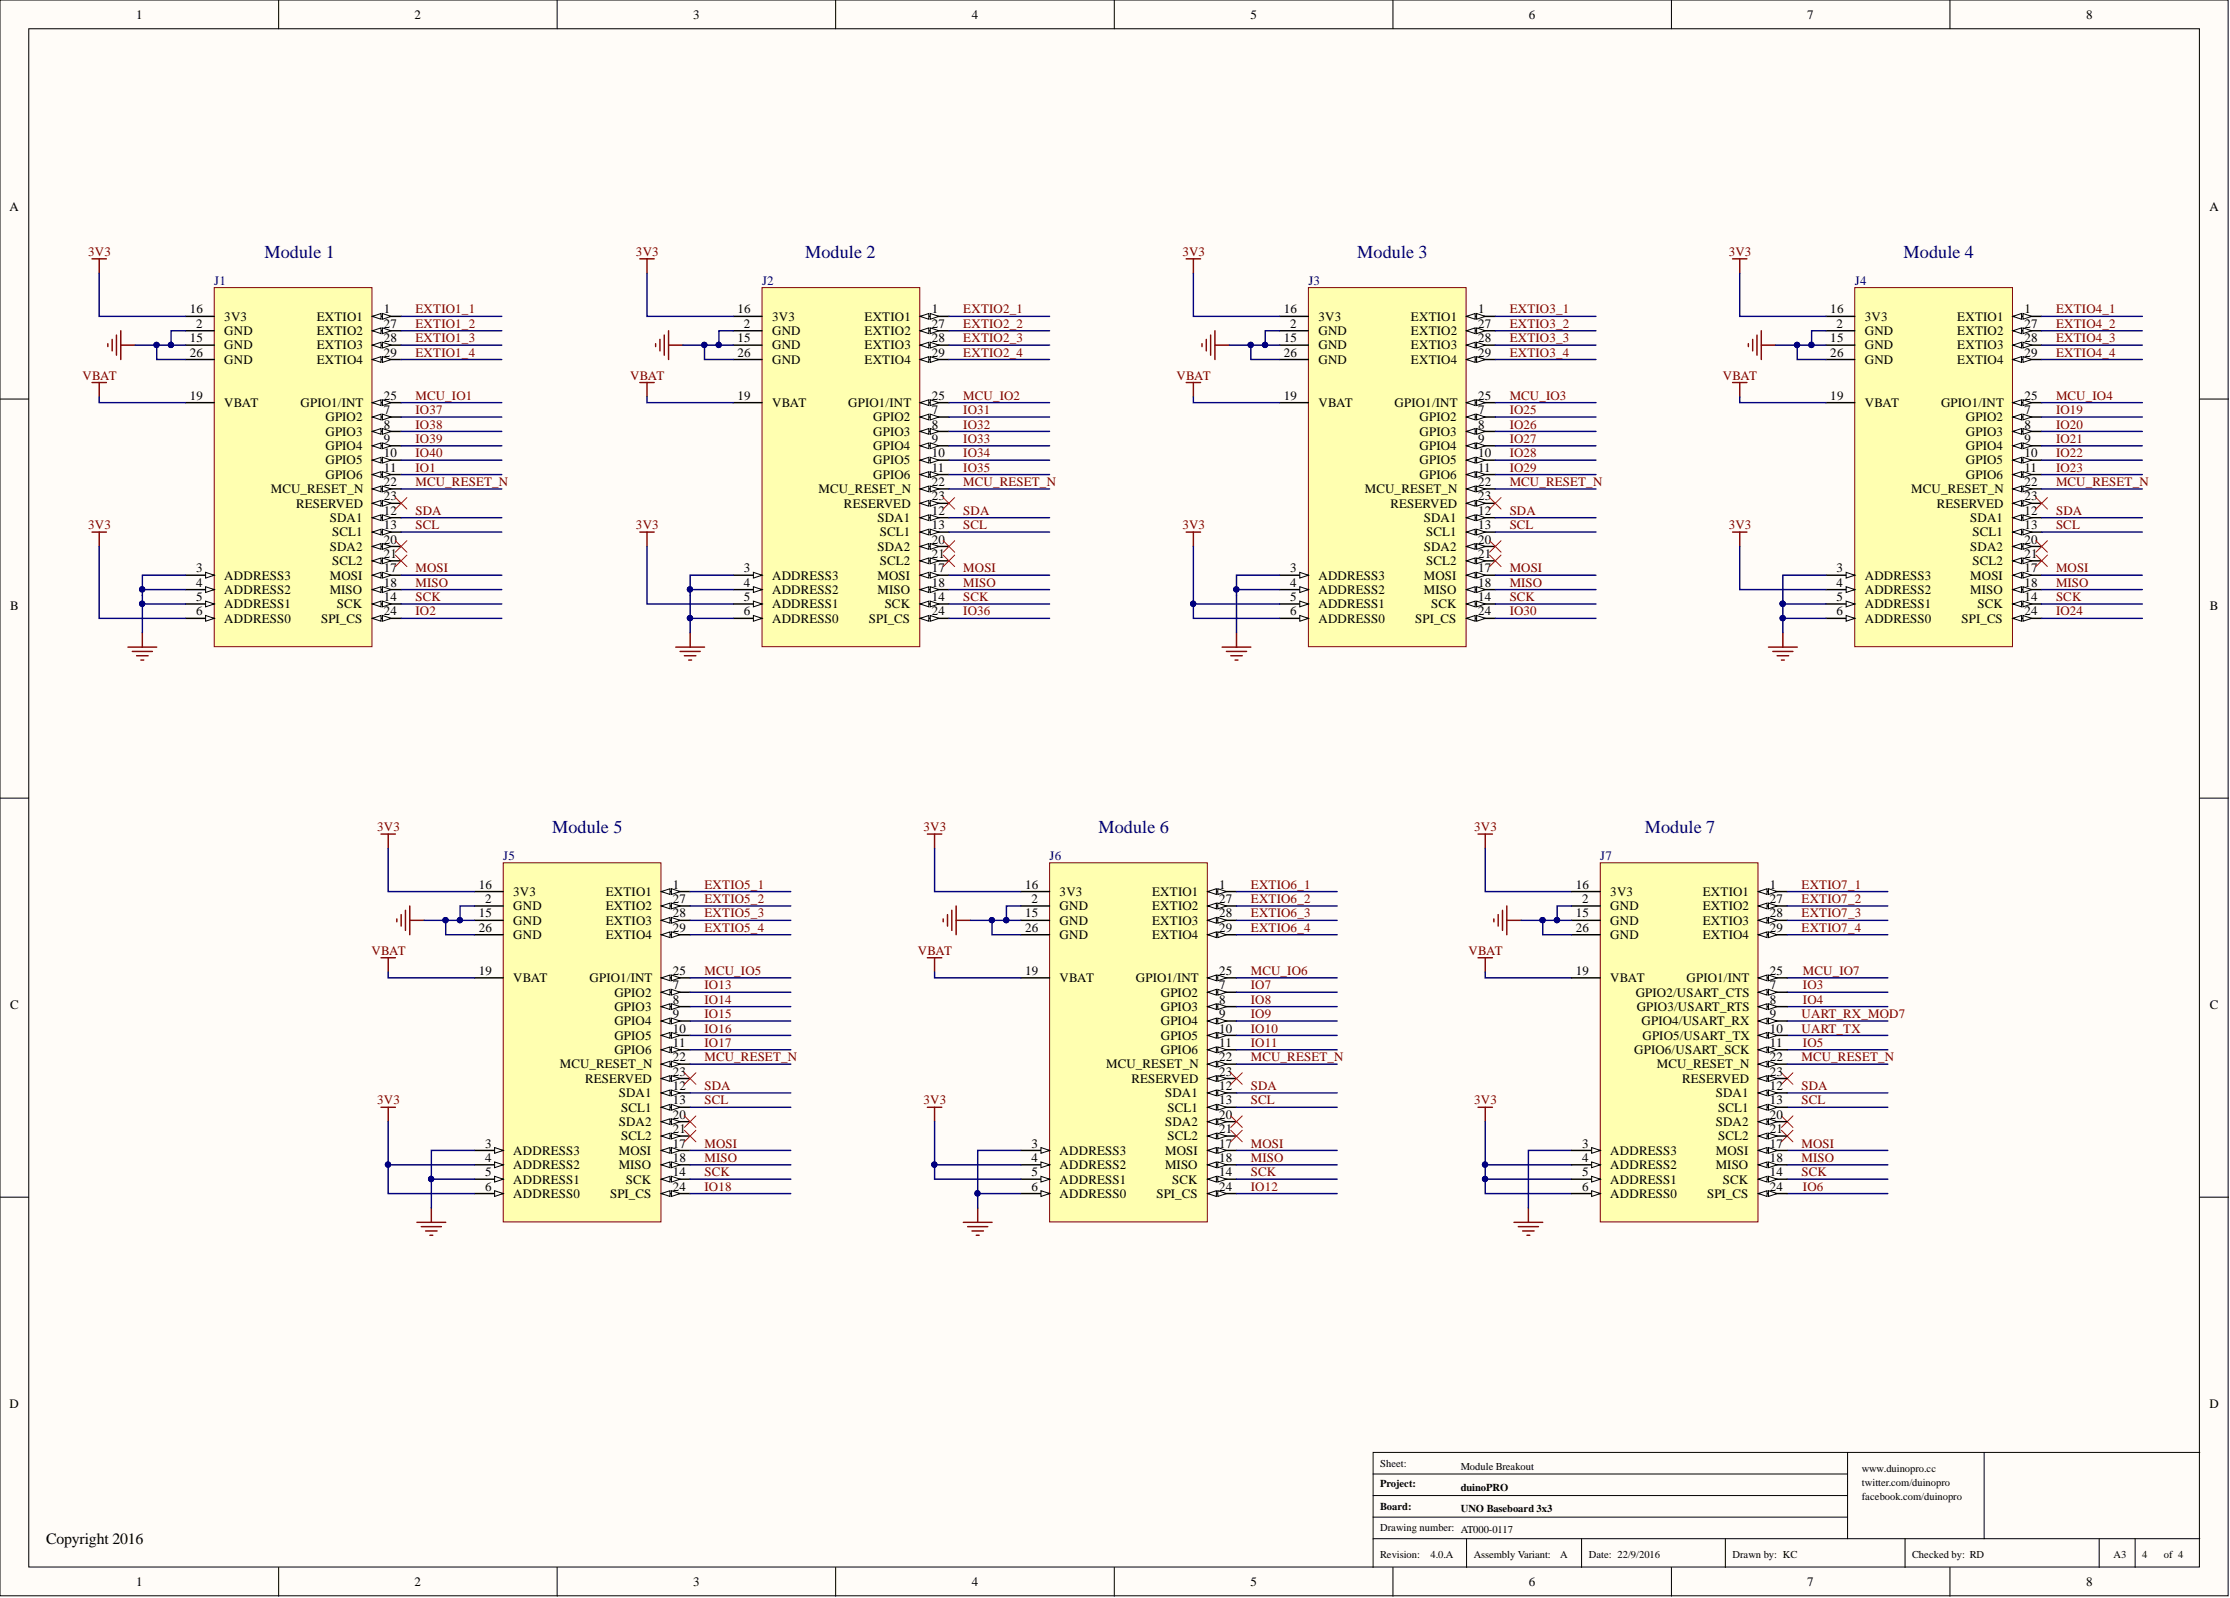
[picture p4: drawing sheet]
<svg xmlns="http://www.w3.org/2000/svg" width="393mm" height="282mm" viewBox="0 0 393 282" stroke-linecap="round" stroke-linejoin="round" font-family="sans-serif">
<defs><g id="words">
<g font-size="3.2" fill="#000080">
<text x="46.7" y="45.5">Module 1</text>
<text x="142" y="45.5">Module 2</text>
<text x="239.4" y="45.5">Module 3</text>
<text x="335.8" y="45.5">Module 4</text>
<text x="97.4" y="147">Module 5</text>
<text x="193.8" y="147">Module 6</text>
<text x="290.1" y="147">Module 7</text>
</g>
<text font-size="2.8" x="8.1" y="272.3">Copyright 2016</text>
<g font-size="2.3">
<text x="24" y="3.3">1</text>
<text x="73.1" y="3.3">2</text>
<text x="122.2" y="3.3">3</text>
<text x="171.4" y="3.3">4</text>
<text x="220.6" y="3.3">5</text>
<text x="269.7" y="3.3">6</text>
<text x="318.8" y="3.3">7</text>
<text x="368" y="3.3">8</text>
<text x="1.7" y="37.2">A</text>
<text x="389.7" y="37.2">A</text>
<text x="33.5" y="55.3">16</text>
<text x="34.6" y="57.8">2</text>
<text x="39.6" y="56.6">3V3</text>
<text x="39.6" y="59.1">GND</text>
<text x="55.9" y="56.6">EXTIO1</text>
<text x="55.9" y="59.1">EXTIO2</text>
<text x="67.7" y="55.3">1</text>
<text x="67.7" y="57.8">27</text>
<text x="130.1" y="55.3">16</text>
<text x="131.2" y="57.8">2</text>
<text x="136.2" y="56.6">3V3</text>
<text x="136.2" y="59.1">GND</text>
<text x="152.5" y="56.6">EXTIO1</text>
<text x="152.5" y="59.1">EXTIO2</text>
<text x="164.3" y="55.3">1</text>
<text x="164.3" y="57.8">27</text>
<text x="226.5" y="55.3">16</text>
<text x="227.6" y="57.8">2</text>
<text x="232.6" y="56.6">3V3</text>
<text x="232.6" y="59.1">GND</text>
<text x="248.9" y="56.6">EXTIO1</text>
<text x="248.9" y="59.1">EXTIO2</text>
<text x="260.7" y="55.3">1</text>
<text x="260.7" y="57.8">27</text>
<text x="322.8" y="55.3">16</text>
<text x="323.9" y="57.8">2</text>
<text x="328.9" y="56.6">3V3</text>
<text x="328.9" y="59.1">GND</text>
<text x="345.2" y="56.6">EXTIO1</text>
<text x="345.2" y="59.1">EXTIO2</text>
<text x="357.1" y="55.3">1</text>
<text x="357.1" y="57.8">27</text>
<text x="33.5" y="60.4">15</text>
<text x="33.5" y="62.9">26</text>
<text x="39.6" y="61.6">GND</text>
<text x="39.6" y="64.2">GND</text>
<text x="55.9" y="61.6">EXTIO3</text>
<text x="55.9" y="64.2">EXTIO4</text>
<text x="67.7" y="60.4">28</text>
<text x="67.7" y="62.9">29</text>
<text x="130.1" y="60.4">15</text>
<text x="130.1" y="62.9">26</text>
<text x="136.2" y="61.6">GND</text>
<text x="136.2" y="64.2">GND</text>
<text x="152.5" y="61.6">EXTIO3</text>
<text x="152.5" y="64.2">EXTIO4</text>
<text x="164.3" y="60.4">28</text>
<text x="164.3" y="62.9">29</text>
<text x="226.5" y="60.4">15</text>
<text x="226.5" y="62.9">26</text>
<text x="232.6" y="61.6">GND</text>
<text x="232.6" y="64.2">GND</text>
<text x="248.9" y="61.6">EXTIO3</text>
<text x="248.9" y="64.2">EXTIO4</text>
<text x="260.7" y="60.4">28</text>
<text x="260.7" y="62.9">29</text>
<text x="322.8" y="60.4">15</text>
<text x="322.8" y="62.9">26</text>
<text x="328.9" y="61.6">GND</text>
<text x="328.9" y="64.2">GND</text>
<text x="345.2" y="61.6">EXTIO3</text>
<text x="345.2" y="64.2">EXTIO4</text>
<text x="357.1" y="60.4">28</text>
<text x="357.1" y="62.9">29</text>
<text x="33.5" y="70.5">19</text>
<text x="39.6" y="71.8">VBAT</text>
<text x="53" y="71.8">GPIO1/INT</text>
<text x="67.7" y="70.5">25</text>
<text x="130.1" y="70.5">19</text>
<text x="136.2" y="71.8">VBAT</text>
<text x="149.6" y="71.8">GPIO1/INT</text>
<text x="164.3" y="70.5">25</text>
<text x="226.5" y="70.5">19</text>
<text x="232.6" y="71.8">VBAT</text>
<text x="246" y="71.8">GPIO1/INT</text>
<text x="260.7" y="70.5">25</text>
<text x="322.8" y="70.5">19</text>
<text x="328.9" y="71.8">VBAT</text>
<text x="342.4" y="71.8">GPIO1/INT</text>
<text x="357.1" y="70.5">25</text>
<text x="57.4" y="74.3">GPIO2</text>
<text x="57.4" y="76.9">GPIO3</text>
<text x="67.7" y="73.1">7</text>
<text x="67.7" y="75.6">8</text>
<text x="154" y="74.3">GPIO2</text>
<text x="154" y="76.9">GPIO3</text>
<text x="164.3" y="73.1">7</text>
<text x="164.3" y="75.6">8</text>
<text x="250.4" y="74.3">GPIO2</text>
<text x="250.4" y="76.9">GPIO3</text>
<text x="260.7" y="73.1">7</text>
<text x="260.7" y="75.6">8</text>
<text x="346.8" y="74.3">GPIO2</text>
<text x="346.8" y="76.9">GPIO3</text>
<text x="357.1" y="73.1">7</text>
<text x="357.1" y="75.6">8</text>
<text x="57.4" y="81.9">GPIO5</text>
<text x="57.4" y="79.4">GPIO4</text>
<text x="67.7" y="83.2">11</text>
<text x="67.7" y="80.7">10</text>
<text x="67.7" y="78.1">9</text>
<text x="154" y="81.9">GPIO5</text>
<text x="154" y="79.4">GPIO4</text>
<text x="164.3" y="83.2">11</text>
<text x="164.3" y="80.7">10</text>
<text x="164.3" y="78.1">9</text>
<text x="250.4" y="81.9">GPIO5</text>
<text x="250.4" y="79.4">GPIO4</text>
<text x="260.7" y="83.2">11</text>
<text x="260.7" y="80.7">10</text>
<text x="260.7" y="78.1">9</text>
<text x="346.8" y="81.9">GPIO5</text>
<text x="346.8" y="79.4">GPIO4</text>
<text x="357.1" y="83.2">11</text>
<text x="357.1" y="80.7">10</text>
<text x="357.1" y="78.1">9</text>
<text x="47.8" y="87">MCU_RESET_N</text>
<text x="52.2" y="89.5">RESERVED</text>
<text x="57.4" y="84.5">GPIO6</text>
<text x="67.7" y="88.3">23</text>
<text x="67.7" y="85.7">22</text>
<text x="144.4" y="87">MCU_RESET_N</text>
<text x="148.9" y="89.5">RESERVED</text>
<text x="154" y="84.5">GPIO6</text>
<text x="164.3" y="88.3">23</text>
<text x="164.3" y="85.7">22</text>
<text x="240.8" y="87">MCU_RESET_N</text>
<text x="245.2" y="89.5">RESERVED</text>
<text x="250.4" y="84.5">GPIO6</text>
<text x="260.7" y="88.3">23</text>
<text x="260.7" y="85.7">22</text>
<text x="337.1" y="87">MCU_RESET_N</text>
<text x="341.6" y="89.5">RESERVED</text>
<text x="346.8" y="84.5">GPIO6</text>
<text x="357.1" y="88.3">23</text>
<text x="357.1" y="85.7">22</text>
<text x="58.2" y="92.1">SDA1</text>
<text x="58.6" y="94.6">SCL1</text>
<text x="67.7" y="90.8">12</text>
<text x="67.7" y="93.3">13</text>
<text x="67.7" y="95.9">20</text>
<text x="154.8" y="92.1">SDA1</text>
<text x="155.2" y="94.6">SCL1</text>
<text x="164.3" y="90.8">12</text>
<text x="164.3" y="93.3">13</text>
<text x="164.3" y="95.9">20</text>
<text x="251.2" y="92.1">SDA1</text>
<text x="251.6" y="94.6">SCL1</text>
<text x="260.7" y="90.8">12</text>
<text x="260.7" y="93.3">13</text>
<text x="260.7" y="95.9">20</text>
<text x="347.5" y="92.1">SDA1</text>
<text x="348" y="94.6">SCL1</text>
<text x="357.1" y="90.8">12</text>
<text x="357.1" y="93.3">13</text>
<text x="357.1" y="95.9">20</text>
<text x="34.6" y="101">3</text>
<text x="58.2" y="97.2">SDA2</text>
<text x="58.6" y="99.7">SCL2</text>
<text x="67.7" y="101">17</text>
<text x="67.7" y="98.4">21</text>
<text x="131.2" y="101">3</text>
<text x="154.8" y="97.2">SDA2</text>
<text x="155.2" y="99.7">SCL2</text>
<text x="164.3" y="101">17</text>
<text x="164.3" y="98.4">21</text>
<text x="227.6" y="101">3</text>
<text x="251.2" y="97.2">SDA2</text>
<text x="251.6" y="99.7">SCL2</text>
<text x="260.7" y="101">17</text>
<text x="260.7" y="98.4">21</text>
<text x="323.9" y="101">3</text>
<text x="347.5" y="97.2">SDA2</text>
<text x="348" y="99.7">SCL2</text>
<text x="357.1" y="101">17</text>
<text x="357.1" y="98.4">21</text>
<text x="1.8" y="107.6">B</text>
<text x="34.6" y="103.5">4</text>
<text x="34.6" y="106">5</text>
<text x="39.6" y="102.2">ADDRESS3</text>
<text x="39.6" y="104.8">ADDRESS2</text>
<text x="39.6" y="107.3">ADDRESS1</text>
<text x="58.2" y="102.2">MOSI</text>
<text x="58.2" y="104.8">MISO</text>
<text x="59.4" y="107.3">SCK</text>
<text x="67.7" y="103.5">18</text>
<text x="67.7" y="106">14</text>
<text x="131.2" y="103.5">4</text>
<text x="131.2" y="106">5</text>
<text x="136.2" y="102.2">ADDRESS3</text>
<text x="136.2" y="104.8">ADDRESS2</text>
<text x="136.2" y="107.3">ADDRESS1</text>
<text x="154.8" y="102.2">MOSI</text>
<text x="154.8" y="104.8">MISO</text>
<text x="156.1" y="107.3">SCK</text>
<text x="164.3" y="103.5">18</text>
<text x="164.3" y="106">14</text>
<text x="227.6" y="103.5">4</text>
<text x="227.6" y="106">5</text>
<text x="232.6" y="102.2">ADDRESS3</text>
<text x="232.6" y="104.8">ADDRESS2</text>
<text x="232.6" y="107.3">ADDRESS1</text>
<text x="251.2" y="102.2">MOSI</text>
<text x="251.2" y="104.8">MISO</text>
<text x="252.4" y="107.3">SCK</text>
<text x="260.7" y="103.5">18</text>
<text x="260.7" y="106">14</text>
<text x="323.9" y="103.5">4</text>
<text x="323.9" y="106">5</text>
<text x="328.9" y="102.2">ADDRESS3</text>
<text x="328.9" y="104.8">ADDRESS2</text>
<text x="328.9" y="107.3">ADDRESS1</text>
<text x="347.5" y="102.2">MOSI</text>
<text x="347.5" y="104.8">MISO</text>
<text x="348.8" y="107.3">SCK</text>
<text x="357.1" y="103.5">18</text>
<text x="357.1" y="106">14</text>
<text x="389.8" y="107.6">B</text>
<text x="34.6" y="108.6">6</text>
<text x="39.6" y="109.8">ADDRESS0</text>
<text x="56.6" y="109.8">SPI_CS</text>
<text x="67.7" y="108.6">24</text>
<text x="131.2" y="108.6">6</text>
<text x="136.2" y="109.8">ADDRESS0</text>
<text x="153.3" y="109.8">SPI_CS</text>
<text x="164.3" y="108.6">24</text>
<text x="227.6" y="108.6">6</text>
<text x="232.6" y="109.8">ADDRESS0</text>
<text x="249.6" y="109.8">SPI_CS</text>
<text x="260.7" y="108.6">24</text>
<text x="323.9" y="108.6">6</text>
<text x="328.9" y="109.8">ADDRESS0</text>
<text x="346" y="109.8">SPI_CS</text>
<text x="357.1" y="108.6">24</text>
<text x="84.5" y="156.8">16</text>
<text x="84.5" y="161.8">15</text>
<text x="85.6" y="159.3">2</text>
<text x="90.5" y="158">3V3</text>
<text x="90.5" y="160.6">GND</text>
<text x="106.9" y="158">EXTIO1</text>
<text x="106.9" y="160.6">EXTIO2</text>
<text x="118.7" y="156.8">1</text>
<text x="118.7" y="159.3">27</text>
<text x="118.7" y="161.8">28</text>
<text x="180.8" y="156.8">16</text>
<text x="180.8" y="161.8">15</text>
<text x="181.9" y="159.3">2</text>
<text x="186.9" y="158">3V3</text>
<text x="186.9" y="160.6">GND</text>
<text x="203.2" y="158">EXTIO1</text>
<text x="203.2" y="160.6">EXTIO2</text>
<text x="215.1" y="156.8">1</text>
<text x="215.1" y="159.3">27</text>
<text x="215.1" y="161.8">28</text>
<text x="278" y="156.8">16</text>
<text x="278" y="161.8">15</text>
<text x="279.1" y="159.3">2</text>
<text x="284" y="158">3V3</text>
<text x="284" y="160.6">GND</text>
<text x="300.4" y="158">EXTIO1</text>
<text x="300.4" y="160.6">EXTIO2</text>
<text x="312.2" y="156.8">1</text>
<text x="312.2" y="159.3">27</text>
<text x="312.2" y="161.8">28</text>
<text x="84.5" y="164.4">26</text>
<text x="90.5" y="163.1">GND</text>
<text x="90.5" y="165.6">GND</text>
<text x="106.9" y="163.1">EXTIO3</text>
<text x="106.9" y="165.6">EXTIO4</text>
<text x="118.7" y="164.4">29</text>
<text x="180.8" y="164.4">26</text>
<text x="186.9" y="163.1">GND</text>
<text x="186.9" y="165.6">GND</text>
<text x="203.2" y="163.1">EXTIO3</text>
<text x="203.2" y="165.6">EXTIO4</text>
<text x="215.1" y="164.4">29</text>
<text x="278" y="164.4">26</text>
<text x="284" y="163.1">GND</text>
<text x="284" y="165.6">GND</text>
<text x="300.4" y="163.1">EXTIO3</text>
<text x="300.4" y="165.6">EXTIO4</text>
<text x="312.2" y="164.4">29</text>
<text x="84.5" y="172">19</text>
<text x="90.5" y="173.2">VBAT</text>
<text x="104" y="173.2">GPIO1/INT</text>
<text x="118.7" y="172">25</text>
<text x="180.8" y="172">19</text>
<text x="186.9" y="173.2">VBAT</text>
<text x="200.4" y="173.2">GPIO1/INT</text>
<text x="215.1" y="172">25</text>
<text x="278" y="172">19</text>
<text x="284" y="173.2">VBAT</text>
<text x="297.5" y="173.2">GPIO1/INT</text>
<text x="312.2" y="172">25</text>
<text x="1.8" y="178">C</text>
<text x="108.4" y="175.8">GPIO2</text>
<text x="108.4" y="178.3">GPIO3</text>
<text x="118.7" y="179.6">9</text>
<text x="118.7" y="174.5">7</text>
<text x="118.7" y="177.1">8</text>
<text x="204.7" y="175.8">GPIO2</text>
<text x="204.7" y="178.3">GPIO3</text>
<text x="215.1" y="179.6">9</text>
<text x="215.1" y="174.5">7</text>
<text x="215.1" y="177.1">8</text>
<text x="288.5" y="175.8">GPIO2/USART_CTS</text>
<text x="288.7" y="178.3">GPIO3/USART_RTS</text>
<text x="312.2" y="179.6">9</text>
<text x="312.2" y="174.5">7</text>
<text x="312.2" y="177.1">8</text>
<text x="389.8" y="178">C</text>
<text x="108.4" y="185.9">GPIO6</text>
<text x="108.4" y="183.4">GPIO5</text>
<text x="108.4" y="180.9">GPIO4</text>
<text x="118.7" y="184.7">11</text>
<text x="118.7" y="182.1">10</text>
<text x="204.7" y="185.9">GPIO6</text>
<text x="204.7" y="183.4">GPIO5</text>
<text x="204.7" y="180.9">GPIO4</text>
<text x="215.1" y="184.7">11</text>
<text x="215.1" y="182.1">10</text>
<text x="288.3" y="185.9">GPIO6/USART_SCK</text>
<text x="289.5" y="180.9">GPIO4/USART_RX</text>
<text x="289.7" y="183.4">GPIO5/USART_TX</text>
<text x="312.2" y="184.7">11</text>
<text x="312.2" y="182.1">10</text>
<text x="98.7" y="188.5">MCU_RESET_N</text>
<text x="103.2" y="191">RESERVED</text>
<text x="118.7" y="189.7">23</text>
<text x="118.7" y="187.2">22</text>
<text x="195.1" y="188.5">MCU_RESET_N</text>
<text x="199.6" y="191">RESERVED</text>
<text x="215.1" y="189.7">23</text>
<text x="215.1" y="187.2">22</text>
<text x="292.2" y="188.5">MCU_RESET_N</text>
<text x="296.7" y="191">RESERVED</text>
<text x="312.2" y="189.7">23</text>
<text x="312.2" y="187.2">22</text>
<text x="109.1" y="193.5">SDA1</text>
<text x="109.6" y="196.1">SCL1</text>
<text x="118.7" y="192.3">12</text>
<text x="118.7" y="194.8">13</text>
<text x="118.7" y="197.3">20</text>
<text x="205.5" y="193.5">SDA1</text>
<text x="205.9" y="196.1">SCL1</text>
<text x="215.1" y="192.3">12</text>
<text x="215.1" y="194.8">13</text>
<text x="215.1" y="197.3">20</text>
<text x="302.6" y="193.5">SDA1</text>
<text x="303.1" y="196.1">SCL1</text>
<text x="312.2" y="192.3">12</text>
<text x="312.2" y="194.8">13</text>
<text x="312.2" y="197.3">20</text>
<text x="85.6" y="202.4">3</text>
<text x="90.5" y="203.7">ADDRESS3</text>
<text x="109.1" y="203.7">MOSI</text>
<text x="109.1" y="198.6">SDA2</text>
<text x="109.6" y="201.1">SCL2</text>
<text x="118.7" y="202.4">17</text>
<text x="118.7" y="199.9">21</text>
<text x="181.9" y="202.4">3</text>
<text x="186.9" y="203.7">ADDRESS3</text>
<text x="205.5" y="203.7">MOSI</text>
<text x="205.5" y="198.6">SDA2</text>
<text x="205.9" y="201.1">SCL2</text>
<text x="215.1" y="202.4">17</text>
<text x="215.1" y="199.9">21</text>
<text x="279.1" y="202.4">3</text>
<text x="284" y="203.7">ADDRESS3</text>
<text x="302.6" y="203.7">MOSI</text>
<text x="302.6" y="198.6">SDA2</text>
<text x="303.1" y="201.1">SCL2</text>
<text x="312.2" y="202.4">17</text>
<text x="312.2" y="199.9">21</text>
<text x="85.6" y="205">4</text>
<text x="85.6" y="207.5">5</text>
<text x="90.5" y="206.2">ADDRESS2</text>
<text x="90.5" y="208.8">ADDRESS1</text>
<text x="109.1" y="206.2">MISO</text>
<text x="110.4" y="208.8">SCK</text>
<text x="118.7" y="205">18</text>
<text x="118.7" y="207.5">14</text>
<text x="181.9" y="205">4</text>
<text x="181.9" y="207.5">5</text>
<text x="186.9" y="206.2">ADDRESS2</text>
<text x="186.9" y="208.8">ADDRESS1</text>
<text x="205.5" y="206.2">MISO</text>
<text x="206.8" y="208.8">SCK</text>
<text x="215.1" y="205">18</text>
<text x="215.1" y="207.5">14</text>
<text x="279.1" y="205">4</text>
<text x="279.1" y="207.5">5</text>
<text x="284" y="206.2">ADDRESS2</text>
<text x="284" y="208.8">ADDRESS1</text>
<text x="302.6" y="206.2">MISO</text>
<text x="303.9" y="208.8">SCK</text>
<text x="312.2" y="205">18</text>
<text x="312.2" y="207.5">14</text>
<text x="85.6" y="210">6</text>
<text x="90.5" y="211.3">ADDRESS0</text>
<text x="107.6" y="211.3">SPI_CS</text>
<text x="118.7" y="210">24</text>
<text x="181.9" y="210">6</text>
<text x="186.9" y="211.3">ADDRESS0</text>
<text x="204" y="211.3">SPI_CS</text>
<text x="215.1" y="210">24</text>
<text x="279.1" y="210">6</text>
<text x="284" y="211.3">ADDRESS0</text>
<text x="301.1" y="211.3">SPI_CS</text>
<text x="312.2" y="210">24</text>
<text x="1.7" y="248.4">D</text>
<text x="389.7" y="248.4">D</text>
<text x="24" y="279.8">1</text>
<text x="73.1" y="279.8">2</text>
<text x="122.2" y="279.8">3</text>
<text x="171.4" y="279.8">4</text>
<text x="220.6" y="279.8">5</text>
<text x="269.7" y="279.8">6</text>
<text x="318.8" y="279.8">7</text>
<text x="368" y="279.8">8</text>
</g>
<g font-size="2.3" fill="#800000">
<text x="15.6" y="45.2">3V3</text>
<text x="112.2" y="45.2">3V3</text>
<text x="208.6" y="45.2">3V3</text>
<text x="304.9" y="45.2">3V3</text>
<text x="73.3" y="55.3">EXTIO1_1</text>
<text x="73.3" y="57.8">EXTIO1_2</text>
<text x="169.9" y="55.3">EXTIO2_1</text>
<text x="169.9" y="57.8">EXTIO2_2</text>
<text x="266.3" y="55.3">EXTIO3_1</text>
<text x="266.3" y="57.8">EXTIO3_2</text>
<text x="362.7" y="55.3">EXTIO4_1</text>
<text x="362.7" y="57.8">EXTIO4_2</text>
<text x="73.3" y="60.4">EXTIO1_3</text>
<text x="73.3" y="62.9">EXTIO1_4</text>
<text x="169.9" y="60.4">EXTIO2_3</text>
<text x="169.9" y="62.9">EXTIO2_4</text>
<text x="266.3" y="60.4">EXTIO3_3</text>
<text x="266.3" y="62.9">EXTIO3_4</text>
<text x="362.7" y="60.4">EXTIO4_3</text>
<text x="362.7" y="62.9">EXTIO4_4</text>
<text x="14.5" y="67">VBAT</text>
<text x="73.3" y="70.5">MCU_IO1</text>
<text x="111.2" y="67">VBAT</text>
<text x="169.9" y="70.5">MCU_IO2</text>
<text x="207.5" y="67">VBAT</text>
<text x="266.3" y="70.5">MCU_IO3</text>
<text x="303.9" y="67">VBAT</text>
<text x="362.7" y="70.5">MCU_IO4</text>
<text x="73.3" y="73.1">IO37</text>
<text x="73.3" y="75.6">IO38</text>
<text x="169.9" y="75.6">IO32</text>
<text x="169.9" y="73.1">IO31</text>
<text x="266.3" y="75.6">IO26</text>
<text x="266.3" y="73.1">IO25</text>
<text x="362.7" y="75.6">IO20</text>
<text x="362.7" y="73.1">IO19</text>
<text x="73.3" y="78.1">IO39</text>
<text x="73.3" y="80.7">IO40</text>
<text x="73.3" y="83.2">IO1</text>
<text x="169.9" y="78.1">IO33</text>
<text x="169.9" y="80.7">IO34</text>
<text x="169.9" y="83.2">IO35</text>
<text x="266.3" y="78.1">IO27</text>
<text x="266.3" y="80.7">IO28</text>
<text x="266.3" y="83.2">IO29</text>
<text x="362.7" y="80.7">IO22</text>
<text x="362.7" y="83.2">IO23</text>
<text x="362.7" y="78.1">IO21</text>
<text x="73.3" y="85.7">MCU_RESET_N</text>
<text x="169.9" y="85.7">MCU_RESET_N</text>
<text x="266.3" y="85.7">MCU_RESET_N</text>
<text x="362.7" y="85.7">MCU_RESET_N</text>
<text x="15.6" y="93.3">3V3</text>
<text x="73.3" y="90.8">SDA</text>
<text x="73.3" y="93.3">SCL</text>
<text x="112.2" y="93.3">3V3</text>
<text x="169.9" y="90.8">SDA</text>
<text x="169.9" y="93.3">SCL</text>
<text x="208.6" y="93.3">3V3</text>
<text x="266.3" y="90.8">SDA</text>
<text x="266.3" y="93.3">SCL</text>
<text x="304.9" y="93.3">3V3</text>
<text x="362.7" y="90.8">SDA</text>
<text x="362.7" y="93.3">SCL</text>
<text x="73.3" y="101">MOSI</text>
<text x="169.9" y="101">MOSI</text>
<text x="266.3" y="101">MOSI</text>
<text x="362.7" y="101">MOSI</text>
<text x="73.3" y="103.5">MISO</text>
<text x="73.3" y="106">SCK</text>
<text x="169.9" y="103.5">MISO</text>
<text x="169.9" y="106">SCK</text>
<text x="266.3" y="103.5">MISO</text>
<text x="266.3" y="106">SCK</text>
<text x="362.7" y="103.5">MISO</text>
<text x="362.7" y="106">SCK</text>
<text x="73.3" y="108.6">IO2</text>
<text x="169.9" y="108.6">IO36</text>
<text x="266.3" y="108.6">IO30</text>
<text x="362.7" y="108.6">IO24</text>
<text x="66.5" y="146.6">3V3</text>
<text x="162.9" y="146.6">3V3</text>
<text x="260" y="146.6">3V3</text>
<text x="124.3" y="156.8">EXTIO5_1</text>
<text x="124.3" y="159.3">EXTIO5_2</text>
<text x="124.3" y="161.8">EXTIO5_3</text>
<text x="220.6" y="156.8">EXTIO6_1</text>
<text x="220.6" y="159.3">EXTIO6_2</text>
<text x="220.6" y="161.8">EXTIO6_3</text>
<text x="317.8" y="156.8">EXTIO7_1</text>
<text x="317.8" y="159.3">EXTIO7_2</text>
<text x="317.8" y="161.8">EXTIO7_3</text>
<text x="124.3" y="164.4">EXTIO5_4</text>
<text x="220.6" y="164.4">EXTIO6_4</text>
<text x="317.8" y="164.4">EXTIO7_4</text>
<text x="65.5" y="168.4">VBAT</text>
<text x="124.3" y="172">MCU_IO5</text>
<text x="161.9" y="168.4">VBAT</text>
<text x="220.6" y="172">MCU_IO6</text>
<text x="259" y="168.4">VBAT</text>
<text x="318" y="172">MCU_IO7</text>
<text x="124.3" y="174.5">IO13</text>
<text x="124.3" y="177.1">IO14</text>
<text x="124.3" y="179.6">IO15</text>
<text x="220.6" y="174.5">IO7</text>
<text x="220.6" y="177.1">IO8</text>
<text x="220.6" y="179.6">IO9</text>
<text x="317.8" y="179.6">UART_RX_MOD7</text>
<text x="318" y="174.5">IO3</text>
<text x="318" y="177.1">IO4</text>
<text x="124.3" y="184.7">IO17</text>
<text x="124.3" y="182.1">IO16</text>
<text x="220.6" y="182.1">IO10</text>
<text x="220.6" y="184.7">IO11</text>
<text x="317.8" y="182.1">UART_TX</text>
<text x="318" y="184.7">IO5</text>
<text x="124.3" y="187.2">MCU_RESET_N</text>
<text x="220.6" y="187.2">MCU_RESET_N</text>
<text x="317.8" y="187.2">MCU_RESET_N</text>
<text x="66.5" y="194.8">3V3</text>
<text x="124.3" y="192.3">SDA</text>
<text x="124.3" y="194.8">SCL</text>
<text x="162.9" y="194.8">3V3</text>
<text x="220.6" y="192.3">SDA</text>
<text x="220.6" y="194.8">SCL</text>
<text x="260" y="194.8">3V3</text>
<text x="317.8" y="192.3">SDA</text>
<text x="317.8" y="194.8">SCL</text>
<text x="124.3" y="202.4">MOSI</text>
<text x="220.6" y="202.4">MOSI</text>
<text x="317.8" y="202.4">MOSI</text>
<text x="124.3" y="205">MISO</text>
<text x="124.3" y="207.5">SCK</text>
<text x="220.6" y="205">MISO</text>
<text x="220.6" y="207.5">SCK</text>
<text x="317.8" y="205">MISO</text>
<text x="317.8" y="207.5">SCK</text>
<text x="124.3" y="210">IO18</text>
<text x="220.6" y="210">IO12</text>
<text x="318" y="210">IO6</text>
</g>
<g font-size="2.3" fill="#000080">
<text x="37.8" y="50.2">J1</text>
<text x="134.4" y="50.2">J2</text>
<text x="230.8" y="50.2">J3</text>
<text x="327.2" y="50.2">J4</text>
<text x="88.8" y="151.7">J5</text>
<text x="185.1" y="151.7">J6</text>
<text x="282.3" y="151.7">J7</text>
</g>
<g font-size="1.9">
<text x="243.5" y="258.8">Sheet:</text>
<text x="243.5" y="262.4">Project:</text>
<text x="257.7" y="259.3">Module Breakout</text>
<text x="257.7" y="263">duinoPRO</text>
<text x="328.4" y="259.6">www.duinopro.cc</text>
<text x="328.4" y="262.1">twitter.com/duinopro</text>
<text x="243.5" y="266.4">Board:</text>
<text x="243.5" y="270">Drawing number:</text>
<text x="257.7" y="266.8">UNO Baseboard 3x3</text>
<text x="328.4" y="264.6">facebook.com/duinopro</text>
<text x="243.5" y="274.8">Revision:</text>
<text x="252.3" y="274.8">4.0.A</text>
<text x="257.7" y="270.5">AT000-0117</text>
<text x="260" y="274.8">Assembly Variant:</text>
<text x="275.2" y="274.8">A</text>
<text x="280.2" y="274.8">Date: 22/9/2016</text>
<text x="305.6" y="274.8">Drawn by: KC</text>
<text x="337.3" y="274.8">Checked by: RD</text>
<text x="372.8" y="274.8">A3</text>
<text x="377.9" y="274.8">4</text>
<text x="381.7" y="274.8">of 4</text>
</g>
</g></defs>
<g fill="#fffcf8" stroke="#000" stroke-width=".18">
<path d="M0 0h393v281.5h-393z"/>
<path d="M5.1 5.1h382.8v271.3h-382.8z"/>
</g>
<g fill="none" stroke="#000" stroke-width=".18">
<path d="M49.1 0v5.1M98.3 0v5.1M147.4 0v5.1M196.5 0v5.1M245.7 0v5.1M294.8 0v5.1M343.9 0v5.1M0 70.4h5.1M388 70.4h5.1M0 140.8h5.1M388 140.8h5.1M0 211.2h5.1"/>
<path d="M388 211.2h5.1M242.2 260h83.7M325.9 256.2v15.2M350 256.2v15.2h38M388 256.2h-145.8v20.3M49.1 276.5v5.1M98.3 276.5v5.1M147.4 276.5v5.1M196.5 276.5v5.1M242.2 271.4h107.8M242.2 263.8h83.7M242.2 267.6h83.7"/>
<path d="M245.7 276.5v5.1M258.7 271.4v5.1M279 271.4v5.1M294.8 276.5v5.1M304.3 271.4v5.1M336 271.4v5.1M343.9 276.5v5.1M370.3 271.4v5.1M376.6 271.4v5.1"/>
</g>
<path d="M88.8 152.2h27.8v63.3h-27.8z" fill="#ffffb0" stroke="#800000" stroke-width=".18"/>
<path d="M83.7 202.9h5.1" fill="none" stroke="#000" stroke-width=".25"/>
<path d="M87.2 202.4l1.6 .5-1.6 .5z" fill="#fffcf8"/>
<path d="M87.2 202.4l1.6 .5-1.6 .5z" fill="none" stroke="#000" stroke-width=".18"/>
<path d="M83.7 157.3h5.1M83.7 205.5h5.1" fill="none" stroke="#000" stroke-width=".25"/>
<path d="M87.2 205l1.6 .5-1.6 .5z" fill="#fffcf8"/>
<path d="M87.2 205l1.6 .5-1.6 .5z" fill="none" stroke="#000" stroke-width=".18"/>
<path d="M83.7 210.5h5.1" fill="none" stroke="#000" stroke-width=".25"/>
<path d="M87.2 210l1.6 .5-1.6 .5z" fill="#fffcf8"/>
<path d="M87.2 210l1.6 .5-1.6 .5z" fill="none" stroke="#000" stroke-width=".18"/>
<path d="M83.7 159.8h5.1M83.7 208h5.1" fill="none" stroke="#000" stroke-width=".25"/>
<path d="M87.2 207.5l1.6 .5-1.6 .5z" fill="#fffcf8"/>
<path d="M87.2 207.5l1.6 .5-1.6 .5z" fill="none" stroke="#000" stroke-width=".18"/>
<path d="M116.7 157.3h5" fill="none" stroke="#000" stroke-width=".25"/>
<path d="M116.7 157.3l1.5-.5v1z" fill="#fffcf8"/>
<path d="M116.7 157.3l1.5-.5v1z" fill="none" stroke="#000" stroke-width=".18"/>
<path d="M118.4 156.8l1.6 .5-1.6 .5z" fill="#fffcf8"/>
<path d="M118.4 156.8l1.6 .5-1.6 .5z" fill="none" stroke="#000" stroke-width=".18"/>
<path d="M116.7 159.8h5" fill="none" stroke="#000" stroke-width=".25"/>
<path d="M116.7 159.8l1.5-.5v1z" fill="#fffcf8"/>
<path d="M116.7 159.8l1.5-.5v1z" fill="none" stroke="#000" stroke-width=".18"/>
<path d="M118.4 159.3l1.6 .5-1.6 .5z" fill="#fffcf8"/>
<path d="M118.4 159.3l1.6 .5-1.6 .5z" fill="none" stroke="#000" stroke-width=".18"/>
<path d="M116.7 162.3h5" fill="none" stroke="#000" stroke-width=".25"/>
<path d="M116.7 162.3l1.5-.5v1z" fill="#fffcf8"/>
<path d="M116.7 162.3l1.5-.5v1z" fill="none" stroke="#000" stroke-width=".18"/>
<path d="M118.4 161.8l1.6 .5-1.6 .5z" fill="#fffcf8"/>
<path d="M118.4 161.8l1.6 .5-1.6 .5z" fill="none" stroke="#000" stroke-width=".18"/>
<path d="M116.7 164.9h5" fill="none" stroke="#000" stroke-width=".25"/>
<path d="M116.7 164.9l1.5-.5v1z" fill="#fffcf8"/>
<path d="M116.7 164.9l1.5-.5v1z" fill="none" stroke="#000" stroke-width=".18"/>
<path d="M118.4 164.4l1.6 .5-1.6 .5z" fill="#fffcf8"/>
<path d="M118.4 164.4l1.6 .5-1.6 .5z" fill="none" stroke="#000" stroke-width=".18"/>
<path d="M116.7 185.2h5" fill="none" stroke="#000" stroke-width=".25"/>
<path d="M116.7 185.2l1.5-.5v1z" fill="#fffcf8"/>
<path d="M116.7 185.2l1.5-.5v1z" fill="none" stroke="#000" stroke-width=".18"/>
<path d="M118.4 184.7l1.6 .5-1.6 .5z" fill="#fffcf8"/>
<path d="M118.4 184.7l1.6 .5-1.6 .5z" fill="none" stroke="#000" stroke-width=".18"/>
<path d="M116.7 182.6h5" fill="none" stroke="#000" stroke-width=".25"/>
<path d="M116.7 182.6l1.5-.5v1z" fill="#fffcf8"/>
<path d="M116.7 182.6l1.5-.5v1z" fill="none" stroke="#000" stroke-width=".18"/>
<path d="M118.4 182.1l1.6 .5-1.6 .5z" fill="#fffcf8"/>
<path d="M118.4 182.1l1.6 .5-1.6 .5z" fill="none" stroke="#000" stroke-width=".18"/>
<path d="M116.7 192.8h5" fill="none" stroke="#000" stroke-width=".25"/>
<path d="M116.7 192.8l1.5-.5v1z" fill="#fffcf8"/>
<path d="M116.7 192.8l1.5-.5v1z" fill="none" stroke="#000" stroke-width=".18"/>
<path d="M118.4 192.3l1.6 .5-1.6 .5z" fill="#fffcf8"/>
<path d="M118.4 192.3l1.6 .5-1.6 .5z" fill="none" stroke="#000" stroke-width=".18"/>
<path d="M116.7 195.3h5" fill="none" stroke="#000" stroke-width=".25"/>
<path d="M116.7 195.3l1.5-.5v1z" fill="#fffcf8"/>
<path d="M116.7 195.3l1.5-.5v1z" fill="none" stroke="#000" stroke-width=".18"/>
<path d="M118.4 194.8l1.6 .5-1.6 .5z" fill="#fffcf8"/>
<path d="M118.4 194.8l1.6 .5-1.6 .5z" fill="none" stroke="#000" stroke-width=".18"/>
<path d="M83.7 162.3h5.1M116.7 202.9h5" fill="none" stroke="#000" stroke-width=".25"/>
<path d="M116.7 202.9l1.5-.5v1z" fill="#fffcf8"/>
<path d="M116.7 202.9l1.5-.5v1z" fill="none" stroke="#000" stroke-width=".18"/>
<path d="M118.4 202.4l1.6 .5-1.6 .5z" fill="#fffcf8"/>
<path d="M118.4 202.4l1.6 .5-1.6 .5z" fill="none" stroke="#000" stroke-width=".18"/>
<path d="M116.7 205.5h5" fill="none" stroke="#000" stroke-width=".25"/>
<path d="M116.7 205.5l1.5-.5v1z" fill="#fffcf8"/>
<path d="M116.7 205.5l1.5-.5v1z" fill="none" stroke="#000" stroke-width=".18"/>
<path d="M118.4 205l1.6 .5-1.6 .5z" fill="#fffcf8"/>
<path d="M118.4 205l1.6 .5-1.6 .5z" fill="none" stroke="#000" stroke-width=".18"/>
<path d="M116.7 208h5" fill="none" stroke="#000" stroke-width=".25"/>
<path d="M116.7 208l1.5-.5v1z" fill="#fffcf8"/>
<path d="M116.7 208l1.5-.5v1z" fill="none" stroke="#000" stroke-width=".18"/>
<path d="M118.4 207.5l1.6 .5-1.6 .5z" fill="#fffcf8"/>
<path d="M118.4 207.5l1.6 .5-1.6 .5z" fill="none" stroke="#000" stroke-width=".18"/>
<path d="M116.7 180.1h5" fill="none" stroke="#000" stroke-width=".25"/>
<path d="M116.7 180.1l1.5-.5v1z" fill="#fffcf8"/>
<path d="M116.7 180.1l1.5-.5v1z" fill="none" stroke="#000" stroke-width=".18"/>
<path d="M118.4 179.6l1.6 .5-1.6 .5z" fill="#fffcf8"/>
<path d="M118.4 179.6l1.6 .5-1.6 .5z" fill="none" stroke="#000" stroke-width=".18"/>
<path d="M83.7 164.9h5.1M116.7 175h5" fill="none" stroke="#000" stroke-width=".25"/>
<path d="M116.7 175l1.5-.5v1z" fill="#fffcf8"/>
<path d="M116.7 175l1.5-.5v1z" fill="none" stroke="#000" stroke-width=".18"/>
<path d="M118.4 174.5l1.6 .5-1.6 .5z" fill="#fffcf8"/>
<path d="M118.4 174.5l1.6 .5-1.6 .5z" fill="none" stroke="#000" stroke-width=".18"/>
<path d="M116.7 210.5h5" fill="none" stroke="#000" stroke-width=".25"/>
<path d="M116.7 210.5l1.5-.5v1z" fill="#fffcf8"/>
<path d="M116.7 210.5l1.5-.5v1z" fill="none" stroke="#000" stroke-width=".18"/>
<path d="M118.4 210l1.6 .5-1.6 .5z" fill="#fffcf8"/>
<path d="M118.4 210l1.6 .5-1.6 .5z" fill="none" stroke="#000" stroke-width=".18"/>
<path d="M116.7 172.5h5" fill="none" stroke="#000" stroke-width=".25"/>
<path d="M116.7 172.5l1.5-.5v1z" fill="#fffcf8"/>
<path d="M116.7 172.5l1.5-.5v1z" fill="none" stroke="#000" stroke-width=".18"/>
<path d="M118.4 172l1.6 .5-1.6 .5z" fill="#fffcf8"/>
<path d="M118.4 172l1.6 .5-1.6 .5z" fill="none" stroke="#000" stroke-width=".18"/>
<path d="M116.7 177.6h5" fill="none" stroke="#000" stroke-width=".25"/>
<path d="M116.7 177.6l1.5-.5v1z" fill="#fffcf8"/>
<path d="M116.7 177.6l1.5-.5v1z" fill="none" stroke="#000" stroke-width=".18"/>
<path d="M118.4 177.1l1.6 .5-1.6 .5z" fill="#fffcf8"/>
<path d="M118.4 177.1l1.6 .5-1.6 .5z" fill="none" stroke="#000" stroke-width=".18"/>
<path d="M116.7 197.9h5" fill="none" stroke="#000" stroke-width=".25"/>
<path d="M116.7 197.9l1.5-.6v1.1z" fill="#fffcf8"/>
<path d="M116.7 197.9l1.5-.6v1.1z" fill="none" stroke="#000" stroke-width=".18"/>
<path d="M118.4 197.3l1.6 .6-1.6 .5z" fill="#fffcf8"/>
<path d="M118.4 197.3l1.6 .6-1.6 .5z" fill="none" stroke="#000" stroke-width=".18"/>
<path d="M116.7 200.4h5" fill="none" stroke="#000" stroke-width=".25"/>
<path d="M116.7 200.4l1.5-.5v1z" fill="#fffcf8"/>
<path d="M116.7 200.4l1.5-.5v1z" fill="none" stroke="#000" stroke-width=".18"/>
<path d="M118.4 199.9l1.6 .5-1.6 .5z" fill="#fffcf8"/>
<path d="M118.4 199.9l1.6 .5-1.6 .5z" fill="none" stroke="#000" stroke-width=".18"/>
<path d="M116.7 190.2h5" fill="none" stroke="#000" stroke-width=".25"/>
<path d="M116.7 190.2l1.5-.5v1z" fill="#fffcf8"/>
<path d="M116.7 190.2l1.5-.5v1z" fill="none" stroke="#000" stroke-width=".18"/>
<path d="M118.4 189.7l1.6 .5-1.6 .5z" fill="#fffcf8"/>
<path d="M118.4 189.7l1.6 .5-1.6 .5z" fill="none" stroke="#000" stroke-width=".18"/>
<path d="M116.7 187.7h5" fill="none" stroke="#000" stroke-width=".25"/>
<path d="M116.7 187.7l1.5-.5v1z" fill="#fffcf8"/>
<path d="M116.7 187.7l1.5-.5v1z" fill="none" stroke="#000" stroke-width=".18"/>
<path d="M118.4 187.2l1.6 .5-1.6 .5z" fill="#fffcf8"/>
<path d="M118.4 187.2l1.6 .5-1.6 .5z" fill="none" stroke="#000" stroke-width=".18"/>
<path d="M83.7 172.5h5.1" fill="none" stroke="#000" stroke-width=".25"/>
<path d="M134.4 50.7h27.8v63.4h-27.8z" fill="#ffffb0" stroke="#800000" stroke-width=".18"/>
<path d="M129.3 101.5h5.1" fill="none" stroke="#000" stroke-width=".25"/>
<path d="M132.9 101l1.5 .5-1.5 .5z" fill="#fffcf8"/>
<path d="M132.9 101l1.5 .5-1.5 .5z" fill="none" stroke="#000" stroke-width=".18"/>
<path d="M129.3 55.8h5.1M129.3 104h5.1" fill="none" stroke="#000" stroke-width=".25"/>
<path d="M132.9 103.5l1.5 .5-1.5 .5z" fill="#fffcf8"/>
<path d="M132.9 103.5l1.5 .5-1.5 .5z" fill="none" stroke="#000" stroke-width=".18"/>
<path d="M129.3 109.1h5.1" fill="none" stroke="#000" stroke-width=".25"/>
<path d="M132.9 108.6l1.5 .5-1.5 .5z" fill="#fffcf8"/>
<path d="M132.9 108.6l1.5 .5-1.5 .5z" fill="none" stroke="#000" stroke-width=".18"/>
<path d="M129.3 58.3h5.1M129.3 106.5h5.1" fill="none" stroke="#000" stroke-width=".25"/>
<path d="M132.9 106l1.5 .5-1.5 .5z" fill="#fffcf8"/>
<path d="M132.9 106l1.5 .5-1.5 .5z" fill="none" stroke="#000" stroke-width=".18"/>
<path d="M162.3 55.8h5.1" fill="none" stroke="#000" stroke-width=".25"/>
<path d="M162.3 55.8l1.5-.5v1z" fill="#fffcf8"/>
<path d="M162.3 55.8l1.5-.5v1z" fill="none" stroke="#000" stroke-width=".18"/>
<path d="M164.1 55.3l1.5 .5-1.5 .5z" fill="#fffcf8"/>
<path d="M164.1 55.3l1.5 .5-1.5 .5z" fill="none" stroke="#000" stroke-width=".18"/>
<path d="M162.3 58.3h5.1" fill="none" stroke="#000" stroke-width=".25"/>
<path d="M162.3 58.3l1.5-.5v1z" fill="#fffcf8"/>
<path d="M162.3 58.3l1.5-.5v1z" fill="none" stroke="#000" stroke-width=".18"/>
<path d="M164.1 57.8l1.5 .5-1.5 .5z" fill="#fffcf8"/>
<path d="M164.1 57.8l1.5 .5-1.5 .5z" fill="none" stroke="#000" stroke-width=".18"/>
<path d="M162.3 60.9h5.1" fill="none" stroke="#000" stroke-width=".25"/>
<path d="M162.3 60.9l1.5-.5v1z" fill="#fffcf8"/>
<path d="M162.3 60.9l1.5-.5v1z" fill="none" stroke="#000" stroke-width=".18"/>
<path d="M164.1 60.4l1.5 .5-1.5 .5z" fill="#fffcf8"/>
<path d="M164.1 60.4l1.5 .5-1.5 .5z" fill="none" stroke="#000" stroke-width=".18"/>
<path d="M162.3 63.4h5.1" fill="none" stroke="#000" stroke-width=".25"/>
<path d="M162.3 63.4l1.5-.5v1z" fill="#fffcf8"/>
<path d="M162.3 63.4l1.5-.5v1z" fill="none" stroke="#000" stroke-width=".18"/>
<path d="M164.1 62.9l1.5 .5-1.5 .5z" fill="#fffcf8"/>
<path d="M164.1 62.9l1.5 .5-1.5 .5z" fill="none" stroke="#000" stroke-width=".18"/>
<path d="M162.3 83.7h5.1" fill="none" stroke="#000" stroke-width=".25"/>
<path d="M162.3 83.7l1.5-.5v1z" fill="#fffcf8"/>
<path d="M162.3 83.7l1.5-.5v1z" fill="none" stroke="#000" stroke-width=".18"/>
<path d="M164.1 83.2l1.5 .5-1.5 .5z" fill="#fffcf8"/>
<path d="M164.1 83.2l1.5 .5-1.5 .5z" fill="none" stroke="#000" stroke-width=".18"/>
<path d="M162.3 81.2h5.1" fill="none" stroke="#000" stroke-width=".25"/>
<path d="M162.3 81.2l1.5-.5v1z" fill="#fffcf8"/>
<path d="M162.3 81.2l1.5-.5v1z" fill="none" stroke="#000" stroke-width=".18"/>
<path d="M164.1 80.7l1.5 .5-1.5 .5z" fill="#fffcf8"/>
<path d="M164.1 80.7l1.5 .5-1.5 .5z" fill="none" stroke="#000" stroke-width=".18"/>
<path d="M162.3 91.3h5.1" fill="none" stroke="#000" stroke-width=".25"/>
<path d="M162.3 91.3l1.5-.5v1z" fill="#fffcf8"/>
<path d="M162.3 91.3l1.5-.5v1z" fill="none" stroke="#000" stroke-width=".18"/>
<path d="M164.1 90.8l1.5 .5-1.5 .5z" fill="#fffcf8"/>
<path d="M164.1 90.8l1.5 .5-1.5 .5z" fill="none" stroke="#000" stroke-width=".18"/>
<path d="M162.3 93.9h5.1" fill="none" stroke="#000" stroke-width=".25"/>
<path d="M162.3 93.9l1.5-.6v1.1z" fill="#fffcf8"/>
<path d="M162.3 93.9l1.5-.6v1.1z" fill="none" stroke="#000" stroke-width=".18"/>
<path d="M164.1 93.3l1.5 .6-1.5 .5z" fill="#fffcf8"/>
<path d="M164.1 93.3l1.5 .6-1.5 .5z" fill="none" stroke="#000" stroke-width=".18"/>
<path d="M129.3 60.9h5.1M162.3 101.5h5.1" fill="none" stroke="#000" stroke-width=".25"/>
<path d="M162.3 101.5l1.5-.5v1z" fill="#fffcf8"/>
<path d="M162.3 101.5l1.5-.5v1z" fill="none" stroke="#000" stroke-width=".18"/>
<path d="M164.1 101l1.5 .5-1.5 .5z" fill="#fffcf8"/>
<path d="M164.1 101l1.5 .5-1.5 .5z" fill="none" stroke="#000" stroke-width=".18"/>
<path d="M162.3 104h5.1" fill="none" stroke="#000" stroke-width=".25"/>
<path d="M162.3 104l1.5-.5v1z" fill="#fffcf8"/>
<path d="M162.3 104l1.5-.5v1z" fill="none" stroke="#000" stroke-width=".18"/>
<path d="M164.1 103.5l1.5 .5-1.5 .5z" fill="#fffcf8"/>
<path d="M164.1 103.5l1.5 .5-1.5 .5z" fill="none" stroke="#000" stroke-width=".18"/>
<path d="M162.3 106.5h5.1" fill="none" stroke="#000" stroke-width=".25"/>
<path d="M162.3 106.5l1.5-.5v1z" fill="#fffcf8"/>
<path d="M162.3 106.5l1.5-.5v1z" fill="none" stroke="#000" stroke-width=".18"/>
<path d="M164.1 106l1.5 .5-1.5 .5z" fill="#fffcf8"/>
<path d="M164.1 106l1.5 .5-1.5 .5z" fill="none" stroke="#000" stroke-width=".18"/>
<path d="M162.3 78.6h5.1" fill="none" stroke="#000" stroke-width=".25"/>
<path d="M162.3 78.6l1.5-.5v1z" fill="#fffcf8"/>
<path d="M162.3 78.6l1.5-.5v1z" fill="none" stroke="#000" stroke-width=".18"/>
<path d="M164.1 78.1l1.5 .5-1.5 .5z" fill="#fffcf8"/>
<path d="M164.1 78.1l1.5 .5-1.5 .5z" fill="none" stroke="#000" stroke-width=".18"/>
<path d="M129.3 63.4h5.1M162.3 73.6h5.1" fill="none" stroke="#000" stroke-width=".25"/>
<path d="M162.3 73.6l1.5-.5v1z" fill="#fffcf8"/>
<path d="M162.3 73.6l1.5-.5v1z" fill="none" stroke="#000" stroke-width=".18"/>
<path d="M164.1 73.1l1.5 .5-1.5 .5z" fill="#fffcf8"/>
<path d="M164.1 73.1l1.5 .5-1.5 .5z" fill="none" stroke="#000" stroke-width=".18"/>
<path d="M162.3 109.1h5.1" fill="none" stroke="#000" stroke-width=".25"/>
<path d="M162.3 109.1l1.5-.5v1z" fill="#fffcf8"/>
<path d="M162.3 109.1l1.5-.5v1z" fill="none" stroke="#000" stroke-width=".18"/>
<path d="M164.1 108.6l1.5 .5-1.5 .5z" fill="#fffcf8"/>
<path d="M164.1 108.6l1.5 .5-1.5 .5z" fill="none" stroke="#000" stroke-width=".18"/>
<path d="M162.3 71h5.1" fill="none" stroke="#000" stroke-width=".25"/>
<path d="M162.3 71l1.5-.5v1z" fill="#fffcf8"/>
<path d="M162.3 71l1.5-.5v1z" fill="none" stroke="#000" stroke-width=".18"/>
<path d="M164.1 70.5l1.5 .5-1.5 .5z" fill="#fffcf8"/>
<path d="M164.1 70.5l1.5 .5-1.5 .5z" fill="none" stroke="#000" stroke-width=".18"/>
<path d="M162.3 76.1h5.1" fill="none" stroke="#000" stroke-width=".25"/>
<path d="M162.3 76.1l1.5-.5v1z" fill="#fffcf8"/>
<path d="M162.3 76.1l1.5-.5v1z" fill="none" stroke="#000" stroke-width=".18"/>
<path d="M164.1 75.6l1.5 .5-1.5 .5z" fill="#fffcf8"/>
<path d="M164.1 75.6l1.5 .5-1.5 .5z" fill="none" stroke="#000" stroke-width=".18"/>
<path d="M162.3 96.4h5.1" fill="none" stroke="#000" stroke-width=".25"/>
<path d="M162.3 96.4l1.5-.5v1z" fill="#fffcf8"/>
<path d="M162.3 96.4l1.5-.5v1z" fill="none" stroke="#000" stroke-width=".18"/>
<path d="M164.1 95.9l1.5 .5-1.5 .5z" fill="#fffcf8"/>
<path d="M164.1 95.9l1.5 .5-1.5 .5z" fill="none" stroke="#000" stroke-width=".18"/>
<path d="M162.3 98.9h5.1" fill="none" stroke="#000" stroke-width=".25"/>
<path d="M162.3 98.9l1.5-.5v1z" fill="#fffcf8"/>
<path d="M162.3 98.9l1.5-.5v1z" fill="none" stroke="#000" stroke-width=".18"/>
<path d="M164.1 98.4l1.5 .5-1.5 .5z" fill="#fffcf8"/>
<path d="M164.1 98.4l1.5 .5-1.5 .5z" fill="none" stroke="#000" stroke-width=".18"/>
<path d="M162.3 88.8h5.1" fill="none" stroke="#000" stroke-width=".25"/>
<path d="M162.3 88.8l1.5-.5v1z" fill="#fffcf8"/>
<path d="M162.3 88.8l1.5-.5v1z" fill="none" stroke="#000" stroke-width=".18"/>
<path d="M164.1 88.3l1.5 .5-1.5 .5z" fill="#fffcf8"/>
<path d="M164.1 88.3l1.5 .5-1.5 .5z" fill="none" stroke="#000" stroke-width=".18"/>
<path d="M162.3 86.2h5.1" fill="none" stroke="#000" stroke-width=".25"/>
<path d="M162.3 86.2l1.5-.5v1.1z" fill="#fffcf8"/>
<path d="M162.3 86.2l1.5-.5v1.1z" fill="none" stroke="#000" stroke-width=".18"/>
<path d="M164.1 85.7l1.5 .5-1.5 .6z" fill="#fffcf8"/>
<path d="M164.1 85.7l1.5 .5-1.5 .6z" fill="none" stroke="#000" stroke-width=".18"/>
<path d="M129.3 71h5.1" fill="none" stroke="#000" stroke-width=".25"/>
<path d="M230.8 50.7h27.8v63.4h-27.8z" fill="#ffffb0" stroke="#800000" stroke-width=".18"/>
<path d="M225.7 101.5h5.1" fill="none" stroke="#000" stroke-width=".25"/>
<path d="M229.3 101l1.5 .5-1.5 .5z" fill="#fffcf8"/>
<path d="M229.3 101l1.5 .5-1.5 .5z" fill="none" stroke="#000" stroke-width=".18"/>
<path d="M225.7 55.8h5.1M225.7 104h5.1" fill="none" stroke="#000" stroke-width=".25"/>
<path d="M229.3 103.5l1.5 .5-1.5 .5z" fill="#fffcf8"/>
<path d="M229.3 103.5l1.5 .5-1.5 .5z" fill="none" stroke="#000" stroke-width=".18"/>
<path d="M225.7 109.1h5.1" fill="none" stroke="#000" stroke-width=".25"/>
<path d="M229.3 108.6l1.5 .5-1.5 .5z" fill="#fffcf8"/>
<path d="M229.3 108.6l1.5 .5-1.5 .5z" fill="none" stroke="#000" stroke-width=".18"/>
<path d="M225.7 58.3h5.1M225.7 106.5h5.1" fill="none" stroke="#000" stroke-width=".25"/>
<path d="M229.3 106l1.5 .5-1.5 .5z" fill="#fffcf8"/>
<path d="M229.3 106l1.5 .5-1.5 .5z" fill="none" stroke="#000" stroke-width=".18"/>
<path d="M258.7 55.8h5.1" fill="none" stroke="#000" stroke-width=".25"/>
<path d="M258.7 55.8l1.5-.5v1z" fill="#fffcf8"/>
<path d="M258.7 55.8l1.5-.5v1z" fill="none" stroke="#000" stroke-width=".18"/>
<path d="M260.5 55.3l1.5 .5-1.5 .5z" fill="#fffcf8"/>
<path d="M260.5 55.3l1.5 .5-1.5 .5z" fill="none" stroke="#000" stroke-width=".18"/>
<path d="M258.7 58.3h5.1" fill="none" stroke="#000" stroke-width=".25"/>
<path d="M258.7 58.3l1.5-.5v1z" fill="#fffcf8"/>
<path d="M258.7 58.3l1.5-.5v1z" fill="none" stroke="#000" stroke-width=".18"/>
<path d="M260.5 57.8l1.5 .5-1.5 .5z" fill="#fffcf8"/>
<path d="M260.5 57.8l1.5 .5-1.5 .5z" fill="none" stroke="#000" stroke-width=".18"/>
<path d="M258.7 60.9h5.1" fill="none" stroke="#000" stroke-width=".25"/>
<path d="M258.7 60.9l1.5-.5v1z" fill="#fffcf8"/>
<path d="M258.7 60.9l1.5-.5v1z" fill="none" stroke="#000" stroke-width=".18"/>
<path d="M260.5 60.4l1.5 .5-1.5 .5z" fill="#fffcf8"/>
<path d="M260.5 60.4l1.5 .5-1.5 .5z" fill="none" stroke="#000" stroke-width=".18"/>
<path d="M258.7 63.4h5.1" fill="none" stroke="#000" stroke-width=".25"/>
<path d="M258.7 63.4l1.5-.5v1z" fill="#fffcf8"/>
<path d="M258.7 63.4l1.5-.5v1z" fill="none" stroke="#000" stroke-width=".18"/>
<path d="M260.5 62.9l1.5 .5-1.5 .5z" fill="#fffcf8"/>
<path d="M260.5 62.9l1.5 .5-1.5 .5z" fill="none" stroke="#000" stroke-width=".18"/>
<path d="M258.7 83.7h5.1" fill="none" stroke="#000" stroke-width=".25"/>
<path d="M258.7 83.7l1.5-.5v1z" fill="#fffcf8"/>
<path d="M258.7 83.7l1.5-.5v1z" fill="none" stroke="#000" stroke-width=".18"/>
<path d="M260.5 83.2l1.5 .5-1.5 .5z" fill="#fffcf8"/>
<path d="M260.5 83.2l1.5 .5-1.5 .5z" fill="none" stroke="#000" stroke-width=".18"/>
<path d="M258.7 81.2h5.1" fill="none" stroke="#000" stroke-width=".25"/>
<path d="M258.7 81.2l1.5-.5v1z" fill="#fffcf8"/>
<path d="M258.7 81.2l1.5-.5v1z" fill="none" stroke="#000" stroke-width=".18"/>
<path d="M260.5 80.7l1.5 .5-1.5 .5z" fill="#fffcf8"/>
<path d="M260.5 80.7l1.5 .5-1.5 .5z" fill="none" stroke="#000" stroke-width=".18"/>
<path d="M258.7 91.3h5.1" fill="none" stroke="#000" stroke-width=".25"/>
<path d="M258.7 91.3l1.5-.5v1z" fill="#fffcf8"/>
<path d="M258.7 91.3l1.5-.5v1z" fill="none" stroke="#000" stroke-width=".18"/>
<path d="M260.5 90.8l1.5 .5-1.5 .5z" fill="#fffcf8"/>
<path d="M260.5 90.8l1.5 .5-1.5 .5z" fill="none" stroke="#000" stroke-width=".18"/>
<path d="M258.7 93.9h5.1" fill="none" stroke="#000" stroke-width=".25"/>
<path d="M258.7 93.9l1.5-.6v1.1z" fill="#fffcf8"/>
<path d="M258.7 93.9l1.5-.6v1.1z" fill="none" stroke="#000" stroke-width=".18"/>
<path d="M260.5 93.3l1.5 .6-1.5 .5z" fill="#fffcf8"/>
<path d="M260.5 93.3l1.5 .6-1.5 .5z" fill="none" stroke="#000" stroke-width=".18"/>
<path d="M225.7 60.9h5.1M258.7 101.5h5.1" fill="none" stroke="#000" stroke-width=".25"/>
<path d="M258.7 101.5l1.5-.5v1z" fill="#fffcf8"/>
<path d="M258.7 101.5l1.5-.5v1z" fill="none" stroke="#000" stroke-width=".18"/>
<path d="M260.5 101l1.5 .5-1.5 .5z" fill="#fffcf8"/>
<path d="M260.5 101l1.5 .5-1.5 .5z" fill="none" stroke="#000" stroke-width=".18"/>
<path d="M258.7 104h5.1" fill="none" stroke="#000" stroke-width=".25"/>
<path d="M258.7 104l1.5-.5v1z" fill="#fffcf8"/>
<path d="M258.7 104l1.5-.5v1z" fill="none" stroke="#000" stroke-width=".18"/>
<path d="M260.5 103.5l1.5 .5-1.5 .5z" fill="#fffcf8"/>
<path d="M260.5 103.5l1.5 .5-1.5 .5z" fill="none" stroke="#000" stroke-width=".18"/>
<path d="M258.7 106.5h5.1" fill="none" stroke="#000" stroke-width=".25"/>
<path d="M258.7 106.5l1.5-.5v1z" fill="#fffcf8"/>
<path d="M258.7 106.5l1.5-.5v1z" fill="none" stroke="#000" stroke-width=".18"/>
<path d="M260.5 106l1.5 .5-1.5 .5z" fill="#fffcf8"/>
<path d="M260.5 106l1.5 .5-1.5 .5z" fill="none" stroke="#000" stroke-width=".18"/>
<path d="M258.7 78.6h5.1" fill="none" stroke="#000" stroke-width=".25"/>
<path d="M258.7 78.6l1.5-.5v1z" fill="#fffcf8"/>
<path d="M258.7 78.6l1.5-.5v1z" fill="none" stroke="#000" stroke-width=".18"/>
<path d="M260.5 78.1l1.5 .5-1.5 .5z" fill="#fffcf8"/>
<path d="M260.5 78.1l1.5 .5-1.5 .5z" fill="none" stroke="#000" stroke-width=".18"/>
<path d="M225.7 63.4h5.1M258.7 73.6h5.1" fill="none" stroke="#000" stroke-width=".25"/>
<path d="M258.7 73.6l1.5-.5v1z" fill="#fffcf8"/>
<path d="M258.7 73.6l1.5-.5v1z" fill="none" stroke="#000" stroke-width=".18"/>
<path d="M260.5 73.1l1.5 .5-1.5 .5z" fill="#fffcf8"/>
<path d="M260.5 73.1l1.5 .5-1.5 .5z" fill="none" stroke="#000" stroke-width=".18"/>
<path d="M258.7 109.1h5.1" fill="none" stroke="#000" stroke-width=".25"/>
<path d="M258.7 109.1l1.5-.5v1z" fill="#fffcf8"/>
<path d="M258.7 109.1l1.5-.5v1z" fill="none" stroke="#000" stroke-width=".18"/>
<path d="M260.5 108.6l1.5 .5-1.5 .5z" fill="#fffcf8"/>
<path d="M260.5 108.6l1.5 .5-1.5 .5z" fill="none" stroke="#000" stroke-width=".18"/>
<path d="M258.7 71h5.1" fill="none" stroke="#000" stroke-width=".25"/>
<path d="M258.7 71l1.5-.5v1z" fill="#fffcf8"/>
<path d="M258.7 71l1.5-.5v1z" fill="none" stroke="#000" stroke-width=".18"/>
<path d="M260.5 70.5l1.5 .5-1.5 .5z" fill="#fffcf8"/>
<path d="M260.5 70.5l1.5 .5-1.5 .5z" fill="none" stroke="#000" stroke-width=".18"/>
<path d="M258.7 76.1h5.1" fill="none" stroke="#000" stroke-width=".25"/>
<path d="M258.7 76.1l1.5-.5v1z" fill="#fffcf8"/>
<path d="M258.7 76.1l1.5-.5v1z" fill="none" stroke="#000" stroke-width=".18"/>
<path d="M260.5 75.6l1.5 .5-1.5 .5z" fill="#fffcf8"/>
<path d="M260.5 75.6l1.5 .5-1.5 .5z" fill="none" stroke="#000" stroke-width=".18"/>
<path d="M258.7 96.4h5.1" fill="none" stroke="#000" stroke-width=".25"/>
<path d="M258.7 96.4l1.5-.5v1z" fill="#fffcf8"/>
<path d="M258.7 96.4l1.5-.5v1z" fill="none" stroke="#000" stroke-width=".18"/>
<path d="M260.5 95.9l1.5 .5-1.5 .5z" fill="#fffcf8"/>
<path d="M260.5 95.9l1.5 .5-1.5 .5z" fill="none" stroke="#000" stroke-width=".18"/>
<path d="M258.7 98.9h5.1" fill="none" stroke="#000" stroke-width=".25"/>
<path d="M258.7 98.9l1.5-.5v1z" fill="#fffcf8"/>
<path d="M258.7 98.9l1.5-.5v1z" fill="none" stroke="#000" stroke-width=".18"/>
<path d="M260.5 98.4l1.5 .5-1.5 .5z" fill="#fffcf8"/>
<path d="M260.5 98.4l1.5 .5-1.5 .5z" fill="none" stroke="#000" stroke-width=".18"/>
<path d="M258.7 88.8h5.1" fill="none" stroke="#000" stroke-width=".25"/>
<path d="M258.7 88.8l1.5-.5v1z" fill="#fffcf8"/>
<path d="M258.7 88.8l1.5-.5v1z" fill="none" stroke="#000" stroke-width=".18"/>
<path d="M260.5 88.3l1.5 .5-1.5 .5z" fill="#fffcf8"/>
<path d="M260.5 88.3l1.5 .5-1.5 .5z" fill="none" stroke="#000" stroke-width=".18"/>
<path d="M258.7 86.2h5.1" fill="none" stroke="#000" stroke-width=".25"/>
<path d="M258.7 86.2l1.5-.5v1.1z" fill="#fffcf8"/>
<path d="M258.7 86.2l1.5-.5v1.1z" fill="none" stroke="#000" stroke-width=".18"/>
<path d="M260.5 85.7l1.5 .5-1.5 .6z" fill="#fffcf8"/>
<path d="M260.5 85.7l1.5 .5-1.5 .6z" fill="none" stroke="#000" stroke-width=".18"/>
<path d="M225.7 71h5.1" fill="none" stroke="#000" stroke-width=".25"/>
<path d="M185.1 152.2h27.9v63.3h-27.9z" fill="#ffffb0" stroke="#800000" stroke-width=".18"/>
<path d="M180.1 202.9h5" fill="none" stroke="#000" stroke-width=".25"/>
<path d="M183.6 202.4l1.5 .5-1.5 .5z" fill="#fffcf8"/>
<path d="M183.6 202.4l1.5 .5-1.5 .5z" fill="none" stroke="#000" stroke-width=".18"/>
<path d="M180.1 157.3h5M180.1 205.5h5" fill="none" stroke="#000" stroke-width=".25"/>
<path d="M183.6 205l1.5 .5-1.5 .5z" fill="#fffcf8"/>
<path d="M183.6 205l1.5 .5-1.5 .5z" fill="none" stroke="#000" stroke-width=".18"/>
<path d="M180.1 210.5h5" fill="none" stroke="#000" stroke-width=".25"/>
<path d="M183.6 210l1.5 .5-1.5 .5z" fill="#fffcf8"/>
<path d="M183.6 210l1.5 .5-1.5 .5z" fill="none" stroke="#000" stroke-width=".18"/>
<path d="M180.1 159.8h5M180.1 208h5" fill="none" stroke="#000" stroke-width=".25"/>
<path d="M183.6 207.5l1.5 .5-1.5 .5z" fill="#fffcf8"/>
<path d="M183.6 207.5l1.5 .5-1.5 .5z" fill="none" stroke="#000" stroke-width=".18"/>
<path d="M213 157.3h5.1" fill="none" stroke="#000" stroke-width=".25"/>
<path d="M213 157.3l1.6-.5v1z" fill="#fffcf8"/>
<path d="M213 157.3l1.6-.5v1z" fill="none" stroke="#000" stroke-width=".18"/>
<path d="M214.8 156.8l1.5 .5-1.5 .5z" fill="#fffcf8"/>
<path d="M214.8 156.8l1.5 .5-1.5 .5z" fill="none" stroke="#000" stroke-width=".18"/>
<path d="M213 159.8h5.1" fill="none" stroke="#000" stroke-width=".25"/>
<path d="M213 159.8l1.6-.5v1z" fill="#fffcf8"/>
<path d="M213 159.8l1.6-.5v1z" fill="none" stroke="#000" stroke-width=".18"/>
<path d="M214.8 159.3l1.5 .5-1.5 .5z" fill="#fffcf8"/>
<path d="M214.8 159.3l1.5 .5-1.5 .5z" fill="none" stroke="#000" stroke-width=".18"/>
<path d="M213 162.3h5.1" fill="none" stroke="#000" stroke-width=".25"/>
<path d="M213 162.3l1.6-.5v1z" fill="#fffcf8"/>
<path d="M213 162.3l1.6-.5v1z" fill="none" stroke="#000" stroke-width=".18"/>
<path d="M214.8 161.8l1.5 .5-1.5 .5z" fill="#fffcf8"/>
<path d="M214.8 161.8l1.5 .5-1.5 .5z" fill="none" stroke="#000" stroke-width=".18"/>
<path d="M213 164.9h5.1" fill="none" stroke="#000" stroke-width=".25"/>
<path d="M213 164.9l1.6-.5v1z" fill="#fffcf8"/>
<path d="M213 164.9l1.6-.5v1z" fill="none" stroke="#000" stroke-width=".18"/>
<path d="M214.8 164.4l1.5 .5-1.5 .5z" fill="#fffcf8"/>
<path d="M214.8 164.4l1.5 .5-1.5 .5z" fill="none" stroke="#000" stroke-width=".18"/>
<path d="M213 185.2h5.1" fill="none" stroke="#000" stroke-width=".25"/>
<path d="M213 185.2l1.6-.5v1z" fill="#fffcf8"/>
<path d="M213 185.2l1.6-.5v1z" fill="none" stroke="#000" stroke-width=".18"/>
<path d="M214.8 184.7l1.5 .5-1.5 .5z" fill="#fffcf8"/>
<path d="M214.8 184.7l1.5 .5-1.5 .5z" fill="none" stroke="#000" stroke-width=".18"/>
<path d="M213 182.6h5.1" fill="none" stroke="#000" stroke-width=".25"/>
<path d="M213 182.6l1.6-.5v1z" fill="#fffcf8"/>
<path d="M213 182.6l1.6-.5v1z" fill="none" stroke="#000" stroke-width=".18"/>
<path d="M214.8 182.1l1.5 .5-1.5 .5z" fill="#fffcf8"/>
<path d="M214.8 182.1l1.5 .5-1.5 .5z" fill="none" stroke="#000" stroke-width=".18"/>
<path d="M213 192.8h5.1" fill="none" stroke="#000" stroke-width=".25"/>
<path d="M213 192.8l1.6-.5v1z" fill="#fffcf8"/>
<path d="M213 192.8l1.6-.5v1z" fill="none" stroke="#000" stroke-width=".18"/>
<path d="M214.8 192.3l1.5 .5-1.5 .5z" fill="#fffcf8"/>
<path d="M214.8 192.3l1.5 .5-1.5 .5z" fill="none" stroke="#000" stroke-width=".18"/>
<path d="M213 195.3h5.1" fill="none" stroke="#000" stroke-width=".25"/>
<path d="M213 195.3l1.6-.5v1z" fill="#fffcf8"/>
<path d="M213 195.3l1.6-.5v1z" fill="none" stroke="#000" stroke-width=".18"/>
<path d="M214.8 194.8l1.5 .5-1.5 .5z" fill="#fffcf8"/>
<path d="M214.8 194.8l1.5 .5-1.5 .5z" fill="none" stroke="#000" stroke-width=".18"/>
<path d="M180.1 162.3h5M213 202.9h5.1" fill="none" stroke="#000" stroke-width=".25"/>
<path d="M213 202.9l1.6-.5v1z" fill="#fffcf8"/>
<path d="M213 202.9l1.6-.5v1z" fill="none" stroke="#000" stroke-width=".18"/>
<path d="M214.8 202.4l1.5 .5-1.5 .5z" fill="#fffcf8"/>
<path d="M214.8 202.4l1.5 .5-1.5 .5z" fill="none" stroke="#000" stroke-width=".18"/>
<path d="M213 205.5h5.1" fill="none" stroke="#000" stroke-width=".25"/>
<path d="M213 205.5l1.6-.5v1z" fill="#fffcf8"/>
<path d="M213 205.5l1.6-.5v1z" fill="none" stroke="#000" stroke-width=".18"/>
<path d="M214.8 205l1.5 .5-1.5 .5z" fill="#fffcf8"/>
<path d="M214.8 205l1.5 .5-1.5 .5z" fill="none" stroke="#000" stroke-width=".18"/>
<path d="M213 208h5.1" fill="none" stroke="#000" stroke-width=".25"/>
<path d="M213 208l1.6-.5v1z" fill="#fffcf8"/>
<path d="M213 208l1.6-.5v1z" fill="none" stroke="#000" stroke-width=".18"/>
<path d="M214.8 207.5l1.5 .5-1.5 .5z" fill="#fffcf8"/>
<path d="M214.8 207.5l1.5 .5-1.5 .5z" fill="none" stroke="#000" stroke-width=".18"/>
<path d="M213 180.1h5.1" fill="none" stroke="#000" stroke-width=".25"/>
<path d="M213 180.1l1.6-.5v1z" fill="#fffcf8"/>
<path d="M213 180.1l1.6-.5v1z" fill="none" stroke="#000" stroke-width=".18"/>
<path d="M214.8 179.6l1.5 .5-1.5 .5z" fill="#fffcf8"/>
<path d="M214.8 179.6l1.5 .5-1.5 .5z" fill="none" stroke="#000" stroke-width=".18"/>
<path d="M180.1 164.9h5M213 175h5.1" fill="none" stroke="#000" stroke-width=".25"/>
<path d="M213 175l1.6-.5v1z" fill="#fffcf8"/>
<path d="M213 175l1.6-.5v1z" fill="none" stroke="#000" stroke-width=".18"/>
<path d="M214.8 174.5l1.5 .5-1.5 .5z" fill="#fffcf8"/>
<path d="M214.8 174.5l1.5 .5-1.5 .5z" fill="none" stroke="#000" stroke-width=".18"/>
<path d="M213 210.5h5.1" fill="none" stroke="#000" stroke-width=".25"/>
<path d="M213 210.5l1.6-.5v1z" fill="#fffcf8"/>
<path d="M213 210.5l1.6-.5v1z" fill="none" stroke="#000" stroke-width=".18"/>
<path d="M214.8 210l1.5 .5-1.5 .5z" fill="#fffcf8"/>
<path d="M214.8 210l1.5 .5-1.5 .5z" fill="none" stroke="#000" stroke-width=".18"/>
<path d="M213 172.5h5.1" fill="none" stroke="#000" stroke-width=".25"/>
<path d="M213 172.5l1.6-.5v1z" fill="#fffcf8"/>
<path d="M213 172.5l1.6-.5v1z" fill="none" stroke="#000" stroke-width=".18"/>
<path d="M214.8 172l1.5 .5-1.5 .5z" fill="#fffcf8"/>
<path d="M214.8 172l1.5 .5-1.5 .5z" fill="none" stroke="#000" stroke-width=".18"/>
<path d="M213 177.6h5.1" fill="none" stroke="#000" stroke-width=".25"/>
<path d="M213 177.6l1.6-.5v1z" fill="#fffcf8"/>
<path d="M213 177.6l1.6-.5v1z" fill="none" stroke="#000" stroke-width=".18"/>
<path d="M214.8 177.1l1.5 .5-1.5 .5z" fill="#fffcf8"/>
<path d="M214.8 177.1l1.5 .5-1.5 .5z" fill="none" stroke="#000" stroke-width=".18"/>
<path d="M213 197.9h5.1" fill="none" stroke="#000" stroke-width=".25"/>
<path d="M213 197.9l1.6-.6v1.1z" fill="#fffcf8"/>
<path d="M213 197.9l1.6-.6v1.1z" fill="none" stroke="#000" stroke-width=".18"/>
<path d="M214.8 197.3l1.5 .6-1.5 .5z" fill="#fffcf8"/>
<path d="M214.8 197.3l1.5 .6-1.5 .5z" fill="none" stroke="#000" stroke-width=".18"/>
<path d="M213 200.4h5.1" fill="none" stroke="#000" stroke-width=".25"/>
<path d="M213 200.4l1.6-.5v1z" fill="#fffcf8"/>
<path d="M213 200.4l1.6-.5v1z" fill="none" stroke="#000" stroke-width=".18"/>
<path d="M214.8 199.9l1.5 .5-1.5 .5z" fill="#fffcf8"/>
<path d="M214.8 199.9l1.5 .5-1.5 .5z" fill="none" stroke="#000" stroke-width=".18"/>
<path d="M213 190.2h5.1" fill="none" stroke="#000" stroke-width=".25"/>
<path d="M213 190.2l1.6-.5v1z" fill="#fffcf8"/>
<path d="M213 190.2l1.6-.5v1z" fill="none" stroke="#000" stroke-width=".18"/>
<path d="M214.8 189.7l1.5 .5-1.5 .5z" fill="#fffcf8"/>
<path d="M214.8 189.7l1.5 .5-1.5 .5z" fill="none" stroke="#000" stroke-width=".18"/>
<path d="M213 187.7h5.1" fill="none" stroke="#000" stroke-width=".25"/>
<path d="M213 187.7l1.6-.5v1z" fill="#fffcf8"/>
<path d="M213 187.7l1.6-.5v1z" fill="none" stroke="#000" stroke-width=".18"/>
<path d="M214.8 187.2l1.5 .5-1.5 .5z" fill="#fffcf8"/>
<path d="M214.8 187.2l1.5 .5-1.5 .5z" fill="none" stroke="#000" stroke-width=".18"/>
<path d="M180.1 172.5h5" fill="none" stroke="#000" stroke-width=".25"/>
<path d="M37.8 50.7h27.8v63.4h-27.8z" fill="#ffffb0" stroke="#800000" stroke-width=".18"/>
<path d="M32.7 101.5h5.1" fill="none" stroke="#000" stroke-width=".25"/>
<path d="M36.3 101l1.5 .5-1.5 .5z" fill="#fffcf8"/>
<path d="M36.3 101l1.5 .5-1.5 .5z" fill="none" stroke="#000" stroke-width=".18"/>
<path d="M32.7 55.8h5.1M32.7 104h5.1" fill="none" stroke="#000" stroke-width=".25"/>
<path d="M36.3 103.5l1.5 .5-1.5 .5z" fill="#fffcf8"/>
<path d="M36.3 103.5l1.5 .5-1.5 .5z" fill="none" stroke="#000" stroke-width=".18"/>
<path d="M32.7 109.1h5.1" fill="none" stroke="#000" stroke-width=".25"/>
<path d="M36.3 108.6l1.5 .5-1.5 .5z" fill="#fffcf8"/>
<path d="M36.3 108.6l1.5 .5-1.5 .5z" fill="none" stroke="#000" stroke-width=".18"/>
<path d="M32.7 58.3h5.1M32.7 106.5h5.1" fill="none" stroke="#000" stroke-width=".25"/>
<path d="M36.3 106l1.5 .5-1.5 .5z" fill="#fffcf8"/>
<path d="M36.3 106l1.5 .5-1.5 .5z" fill="none" stroke="#000" stroke-width=".18"/>
<path d="M65.7 55.8h5.1" fill="none" stroke="#000" stroke-width=".25"/>
<path d="M65.7 55.8l1.5-.5v1z" fill="#fffcf8"/>
<path d="M65.7 55.8l1.5-.5v1z" fill="none" stroke="#000" stroke-width=".18"/>
<path d="M67.5 55.3l1.5 .5-1.5 .5z" fill="#fffcf8"/>
<path d="M67.5 55.3l1.5 .5-1.5 .5z" fill="none" stroke="#000" stroke-width=".18"/>
<path d="M65.7 58.3h5.1" fill="none" stroke="#000" stroke-width=".25"/>
<path d="M65.7 58.3l1.5-.5v1z" fill="#fffcf8"/>
<path d="M65.7 58.3l1.5-.5v1z" fill="none" stroke="#000" stroke-width=".18"/>
<path d="M67.5 57.8l1.5 .5-1.5 .5z" fill="#fffcf8"/>
<path d="M67.5 57.8l1.5 .5-1.5 .5z" fill="none" stroke="#000" stroke-width=".18"/>
<path d="M65.7 60.9h5.1" fill="none" stroke="#000" stroke-width=".25"/>
<path d="M65.7 60.9l1.5-.5v1z" fill="#fffcf8"/>
<path d="M65.7 60.9l1.5-.5v1z" fill="none" stroke="#000" stroke-width=".18"/>
<path d="M67.5 60.4l1.5 .5-1.5 .5z" fill="#fffcf8"/>
<path d="M67.5 60.4l1.5 .5-1.5 .5z" fill="none" stroke="#000" stroke-width=".18"/>
<path d="M65.7 63.4h5.1" fill="none" stroke="#000" stroke-width=".25"/>
<path d="M65.7 63.4l1.5-.5v1z" fill="#fffcf8"/>
<path d="M65.7 63.4l1.5-.5v1z" fill="none" stroke="#000" stroke-width=".18"/>
<path d="M67.5 62.9l1.5 .5-1.5 .5z" fill="#fffcf8"/>
<path d="M67.5 62.9l1.5 .5-1.5 .5z" fill="none" stroke="#000" stroke-width=".18"/>
<path d="M65.7 83.7h5.1" fill="none" stroke="#000" stroke-width=".25"/>
<path d="M65.7 83.7l1.5-.5v1z" fill="#fffcf8"/>
<path d="M65.7 83.7l1.5-.5v1z" fill="none" stroke="#000" stroke-width=".18"/>
<path d="M67.5 83.2l1.5 .5-1.5 .5z" fill="#fffcf8"/>
<path d="M67.5 83.2l1.5 .5-1.5 .5z" fill="none" stroke="#000" stroke-width=".18"/>
<path d="M65.7 81.2h5.1" fill="none" stroke="#000" stroke-width=".25"/>
<path d="M65.7 81.2l1.5-.5v1z" fill="#fffcf8"/>
<path d="M65.7 81.2l1.5-.5v1z" fill="none" stroke="#000" stroke-width=".18"/>
<path d="M67.5 80.7l1.5 .5-1.5 .5z" fill="#fffcf8"/>
<path d="M67.5 80.7l1.5 .5-1.5 .5z" fill="none" stroke="#000" stroke-width=".18"/>
<path d="M65.7 91.3h5.1" fill="none" stroke="#000" stroke-width=".25"/>
<path d="M65.7 91.3l1.5-.5v1z" fill="#fffcf8"/>
<path d="M65.7 91.3l1.5-.5v1z" fill="none" stroke="#000" stroke-width=".18"/>
<path d="M67.5 90.8l1.5 .5-1.5 .5z" fill="#fffcf8"/>
<path d="M67.5 90.8l1.5 .5-1.5 .5z" fill="none" stroke="#000" stroke-width=".18"/>
<path d="M65.7 93.9h5.1" fill="none" stroke="#000" stroke-width=".25"/>
<path d="M65.7 93.9l1.5-.6v1.1z" fill="#fffcf8"/>
<path d="M65.7 93.9l1.5-.6v1.1z" fill="none" stroke="#000" stroke-width=".18"/>
<path d="M67.5 93.3l1.5 .6-1.5 .5z" fill="#fffcf8"/>
<path d="M67.5 93.3l1.5 .6-1.5 .5z" fill="none" stroke="#000" stroke-width=".18"/>
<path d="M32.7 60.9h5.1M65.7 101.5h5.1" fill="none" stroke="#000" stroke-width=".25"/>
<path d="M65.7 101.5l1.5-.5v1z" fill="#fffcf8"/>
<path d="M65.7 101.5l1.5-.5v1z" fill="none" stroke="#000" stroke-width=".18"/>
<path d="M67.5 101l1.5 .5-1.5 .5z" fill="#fffcf8"/>
<path d="M67.5 101l1.5 .5-1.5 .5z" fill="none" stroke="#000" stroke-width=".18"/>
<path d="M65.7 104h5.1" fill="none" stroke="#000" stroke-width=".25"/>
<path d="M65.7 104l1.5-.5v1z" fill="#fffcf8"/>
<path d="M65.7 104l1.5-.5v1z" fill="none" stroke="#000" stroke-width=".18"/>
<path d="M67.5 103.5l1.5 .5-1.5 .5z" fill="#fffcf8"/>
<path d="M67.5 103.5l1.5 .5-1.5 .5z" fill="none" stroke="#000" stroke-width=".18"/>
<path d="M65.7 106.5h5.1" fill="none" stroke="#000" stroke-width=".25"/>
<path d="M65.7 106.5l1.5-.5v1z" fill="#fffcf8"/>
<path d="M65.7 106.5l1.5-.5v1z" fill="none" stroke="#000" stroke-width=".18"/>
<path d="M67.5 106l1.5 .5-1.5 .5z" fill="#fffcf8"/>
<path d="M67.5 106l1.5 .5-1.5 .5z" fill="none" stroke="#000" stroke-width=".18"/>
<path d="M65.7 78.6h5.1" fill="none" stroke="#000" stroke-width=".25"/>
<path d="M65.7 78.6l1.5-.5v1z" fill="#fffcf8"/>
<path d="M65.7 78.6l1.5-.5v1z" fill="none" stroke="#000" stroke-width=".18"/>
<path d="M67.5 78.1l1.5 .5-1.5 .5z" fill="#fffcf8"/>
<path d="M67.5 78.1l1.5 .5-1.5 .5z" fill="none" stroke="#000" stroke-width=".18"/>
<path d="M32.7 63.4h5.1M65.7 73.6h5.1" fill="none" stroke="#000" stroke-width=".25"/>
<path d="M65.7 73.6l1.5-.5v1z" fill="#fffcf8"/>
<path d="M65.7 73.6l1.5-.5v1z" fill="none" stroke="#000" stroke-width=".18"/>
<path d="M67.5 73.1l1.5 .5-1.5 .5z" fill="#fffcf8"/>
<path d="M67.5 73.1l1.5 .5-1.5 .5z" fill="none" stroke="#000" stroke-width=".18"/>
<path d="M65.7 109.1h5.1" fill="none" stroke="#000" stroke-width=".25"/>
<path d="M65.7 109.1l1.5-.5v1z" fill="#fffcf8"/>
<path d="M65.7 109.1l1.5-.5v1z" fill="none" stroke="#000" stroke-width=".18"/>
<path d="M67.5 108.6l1.5 .5-1.5 .5z" fill="#fffcf8"/>
<path d="M67.5 108.6l1.5 .5-1.5 .5z" fill="none" stroke="#000" stroke-width=".18"/>
<path d="M65.7 71h5.1" fill="none" stroke="#000" stroke-width=".25"/>
<path d="M65.7 71l1.5-.5v1z" fill="#fffcf8"/>
<path d="M65.7 71l1.5-.5v1z" fill="none" stroke="#000" stroke-width=".18"/>
<path d="M67.5 70.5l1.5 .5-1.5 .5z" fill="#fffcf8"/>
<path d="M67.5 70.5l1.5 .5-1.5 .5z" fill="none" stroke="#000" stroke-width=".18"/>
<path d="M65.7 76.1h5.1" fill="none" stroke="#000" stroke-width=".25"/>
<path d="M65.7 76.1l1.5-.5v1z" fill="#fffcf8"/>
<path d="M65.7 76.1l1.5-.5v1z" fill="none" stroke="#000" stroke-width=".18"/>
<path d="M67.5 75.6l1.5 .5-1.5 .5z" fill="#fffcf8"/>
<path d="M67.5 75.6l1.5 .5-1.5 .5z" fill="none" stroke="#000" stroke-width=".18"/>
<path d="M65.7 96.4h5.1" fill="none" stroke="#000" stroke-width=".25"/>
<path d="M65.7 96.4l1.5-.5v1z" fill="#fffcf8"/>
<path d="M65.7 96.4l1.5-.5v1z" fill="none" stroke="#000" stroke-width=".18"/>
<path d="M67.5 95.9l1.5 .5-1.5 .5z" fill="#fffcf8"/>
<path d="M67.5 95.9l1.5 .5-1.5 .5z" fill="none" stroke="#000" stroke-width=".18"/>
<path d="M65.7 98.9h5.1" fill="none" stroke="#000" stroke-width=".25"/>
<path d="M65.7 98.9l1.5-.5v1z" fill="#fffcf8"/>
<path d="M65.7 98.9l1.5-.5v1z" fill="none" stroke="#000" stroke-width=".18"/>
<path d="M67.5 98.4l1.5 .5-1.5 .5z" fill="#fffcf8"/>
<path d="M67.5 98.4l1.5 .5-1.5 .5z" fill="none" stroke="#000" stroke-width=".18"/>
<path d="M65.7 88.8h5.1" fill="none" stroke="#000" stroke-width=".25"/>
<path d="M65.7 88.8l1.5-.5v1z" fill="#fffcf8"/>
<path d="M65.7 88.8l1.5-.5v1z" fill="none" stroke="#000" stroke-width=".18"/>
<path d="M67.5 88.3l1.5 .5-1.5 .5z" fill="#fffcf8"/>
<path d="M67.5 88.3l1.5 .5-1.5 .5z" fill="none" stroke="#000" stroke-width=".18"/>
<path d="M65.7 86.2h5.1" fill="none" stroke="#000" stroke-width=".25"/>
<path d="M65.7 86.2l1.5-.5v1.1z" fill="#fffcf8"/>
<path d="M65.7 86.2l1.5-.5v1.1z" fill="none" stroke="#000" stroke-width=".18"/>
<path d="M67.5 85.7l1.5 .5-1.5 .6z" fill="#fffcf8"/>
<path d="M67.5 85.7l1.5 .5-1.5 .6z" fill="none" stroke="#000" stroke-width=".18"/>
<path d="M32.7 71h5.1" fill="none" stroke="#000" stroke-width=".25"/>
<path d="M327.2 50.7h27.8v63.4h-27.8z" fill="#ffffb0" stroke="#800000" stroke-width=".18"/>
<path d="M322.1 101.5h5.1" fill="none" stroke="#000" stroke-width=".25"/>
<path d="M325.6 101l1.6 .5-1.6 .5z" fill="#fffcf8"/>
<path d="M325.6 101l1.6 .5-1.6 .5z" fill="none" stroke="#000" stroke-width=".18"/>
<path d="M322.1 55.8h5.1M322.1 104h5.1" fill="none" stroke="#000" stroke-width=".25"/>
<path d="M325.6 103.5l1.6 .5-1.6 .5z" fill="#fffcf8"/>
<path d="M325.6 103.5l1.6 .5-1.6 .5z" fill="none" stroke="#000" stroke-width=".18"/>
<path d="M322.1 109.1h5.1" fill="none" stroke="#000" stroke-width=".25"/>
<path d="M325.6 108.6l1.6 .5-1.6 .5z" fill="#fffcf8"/>
<path d="M325.6 108.6l1.6 .5-1.6 .5z" fill="none" stroke="#000" stroke-width=".18"/>
<path d="M322.1 58.3h5.1M322.1 106.5h5.1" fill="none" stroke="#000" stroke-width=".25"/>
<path d="M325.6 106l1.6 .5-1.6 .5z" fill="#fffcf8"/>
<path d="M325.6 106l1.6 .5-1.6 .5z" fill="none" stroke="#000" stroke-width=".18"/>
<path d="M355.1 55.8h5" fill="none" stroke="#000" stroke-width=".25"/>
<path d="M355.1 55.8l1.5-.5v1z" fill="#fffcf8"/>
<path d="M355.1 55.8l1.5-.5v1z" fill="none" stroke="#000" stroke-width=".18"/>
<path d="M356.8 55.3l1.6 .5-1.6 .5z" fill="#fffcf8"/>
<path d="M356.8 55.3l1.6 .5-1.6 .5z" fill="none" stroke="#000" stroke-width=".18"/>
<path d="M355.1 58.3h5" fill="none" stroke="#000" stroke-width=".25"/>
<path d="M355.1 58.3l1.5-.5v1z" fill="#fffcf8"/>
<path d="M355.1 58.3l1.5-.5v1z" fill="none" stroke="#000" stroke-width=".18"/>
<path d="M356.8 57.8l1.6 .5-1.6 .5z" fill="#fffcf8"/>
<path d="M356.8 57.8l1.6 .5-1.6 .5z" fill="none" stroke="#000" stroke-width=".18"/>
<path d="M355.1 60.9h5" fill="none" stroke="#000" stroke-width=".25"/>
<path d="M355.1 60.9l1.5-.5v1z" fill="#fffcf8"/>
<path d="M355.1 60.9l1.5-.5v1z" fill="none" stroke="#000" stroke-width=".18"/>
<path d="M356.8 60.4l1.6 .5-1.6 .5z" fill="#fffcf8"/>
<path d="M356.8 60.4l1.6 .5-1.6 .5z" fill="none" stroke="#000" stroke-width=".18"/>
<path d="M355.1 63.4h5" fill="none" stroke="#000" stroke-width=".25"/>
<path d="M355.1 63.4l1.5-.5v1z" fill="#fffcf8"/>
<path d="M355.1 63.4l1.5-.5v1z" fill="none" stroke="#000" stroke-width=".18"/>
<path d="M356.8 62.9l1.6 .5-1.6 .5z" fill="#fffcf8"/>
<path d="M356.8 62.9l1.6 .5-1.6 .5z" fill="none" stroke="#000" stroke-width=".18"/>
<path d="M355.1 83.7h5" fill="none" stroke="#000" stroke-width=".25"/>
<path d="M355.1 83.7l1.5-.5v1z" fill="#fffcf8"/>
<path d="M355.1 83.7l1.5-.5v1z" fill="none" stroke="#000" stroke-width=".18"/>
<path d="M356.8 83.2l1.6 .5-1.6 .5z" fill="#fffcf8"/>
<path d="M356.8 83.2l1.6 .5-1.6 .5z" fill="none" stroke="#000" stroke-width=".18"/>
<path d="M355.1 81.2h5" fill="none" stroke="#000" stroke-width=".25"/>
<path d="M355.1 81.2l1.5-.5v1z" fill="#fffcf8"/>
<path d="M355.1 81.2l1.5-.5v1z" fill="none" stroke="#000" stroke-width=".18"/>
<path d="M356.8 80.7l1.6 .5-1.6 .5z" fill="#fffcf8"/>
<path d="M356.8 80.7l1.6 .5-1.6 .5z" fill="none" stroke="#000" stroke-width=".18"/>
<path d="M355.1 91.3h5" fill="none" stroke="#000" stroke-width=".25"/>
<path d="M355.1 91.3l1.5-.5v1z" fill="#fffcf8"/>
<path d="M355.1 91.3l1.5-.5v1z" fill="none" stroke="#000" stroke-width=".18"/>
<path d="M356.8 90.8l1.6 .5-1.6 .5z" fill="#fffcf8"/>
<path d="M356.8 90.8l1.6 .5-1.6 .5z" fill="none" stroke="#000" stroke-width=".18"/>
<path d="M355.1 93.9h5" fill="none" stroke="#000" stroke-width=".25"/>
<path d="M355.1 93.9l1.5-.6v1.1z" fill="#fffcf8"/>
<path d="M355.1 93.9l1.5-.6v1.1z" fill="none" stroke="#000" stroke-width=".18"/>
<path d="M356.8 93.3l1.6 .6-1.6 .5z" fill="#fffcf8"/>
<path d="M356.8 93.3l1.6 .6-1.6 .5z" fill="none" stroke="#000" stroke-width=".18"/>
<path d="M322.1 60.9h5.1M355.1 101.5h5" fill="none" stroke="#000" stroke-width=".25"/>
<path d="M355.1 101.5l1.5-.5v1z" fill="#fffcf8"/>
<path d="M355.1 101.5l1.5-.5v1z" fill="none" stroke="#000" stroke-width=".18"/>
<path d="M356.8 101l1.6 .5-1.6 .5z" fill="#fffcf8"/>
<path d="M356.8 101l1.6 .5-1.6 .5z" fill="none" stroke="#000" stroke-width=".18"/>
<path d="M355.1 104h5" fill="none" stroke="#000" stroke-width=".25"/>
<path d="M355.1 104l1.5-.5v1z" fill="#fffcf8"/>
<path d="M355.1 104l1.5-.5v1z" fill="none" stroke="#000" stroke-width=".18"/>
<path d="M356.8 103.5l1.6 .5-1.6 .5z" fill="#fffcf8"/>
<path d="M356.8 103.5l1.6 .5-1.6 .5z" fill="none" stroke="#000" stroke-width=".18"/>
<path d="M355.1 106.5h5" fill="none" stroke="#000" stroke-width=".25"/>
<path d="M355.1 106.5l1.5-.5v1z" fill="#fffcf8"/>
<path d="M355.1 106.5l1.5-.5v1z" fill="none" stroke="#000" stroke-width=".18"/>
<path d="M356.8 106l1.6 .5-1.6 .5z" fill="#fffcf8"/>
<path d="M356.8 106l1.6 .5-1.6 .5z" fill="none" stroke="#000" stroke-width=".18"/>
<path d="M355.1 78.6h5" fill="none" stroke="#000" stroke-width=".25"/>
<path d="M355.1 78.6l1.5-.5v1z" fill="#fffcf8"/>
<path d="M355.1 78.6l1.5-.5v1z" fill="none" stroke="#000" stroke-width=".18"/>
<path d="M356.8 78.1l1.6 .5-1.6 .5z" fill="#fffcf8"/>
<path d="M356.8 78.1l1.6 .5-1.6 .5z" fill="none" stroke="#000" stroke-width=".18"/>
<path d="M322.1 63.4h5.1M355.1 73.6h5" fill="none" stroke="#000" stroke-width=".25"/>
<path d="M355.1 73.6l1.5-.5v1z" fill="#fffcf8"/>
<path d="M355.1 73.6l1.5-.5v1z" fill="none" stroke="#000" stroke-width=".18"/>
<path d="M356.8 73.1l1.6 .5-1.6 .5z" fill="#fffcf8"/>
<path d="M356.8 73.1l1.6 .5-1.6 .5z" fill="none" stroke="#000" stroke-width=".18"/>
<path d="M355.1 109.1h5" fill="none" stroke="#000" stroke-width=".25"/>
<path d="M355.1 109.1l1.5-.5v1z" fill="#fffcf8"/>
<path d="M355.1 109.1l1.5-.5v1z" fill="none" stroke="#000" stroke-width=".18"/>
<path d="M356.8 108.6l1.6 .5-1.6 .5z" fill="#fffcf8"/>
<path d="M356.8 108.6l1.6 .5-1.6 .5z" fill="none" stroke="#000" stroke-width=".18"/>
<path d="M355.1 71h5" fill="none" stroke="#000" stroke-width=".25"/>
<path d="M355.1 71l1.5-.5v1z" fill="#fffcf8"/>
<path d="M355.1 71l1.5-.5v1z" fill="none" stroke="#000" stroke-width=".18"/>
<path d="M356.8 70.5l1.6 .5-1.6 .5z" fill="#fffcf8"/>
<path d="M356.8 70.5l1.6 .5-1.6 .5z" fill="none" stroke="#000" stroke-width=".18"/>
<path d="M355.1 76.1h5" fill="none" stroke="#000" stroke-width=".25"/>
<path d="M355.1 76.1l1.5-.5v1z" fill="#fffcf8"/>
<path d="M355.1 76.1l1.5-.5v1z" fill="none" stroke="#000" stroke-width=".18"/>
<path d="M356.8 75.6l1.6 .5-1.6 .5z" fill="#fffcf8"/>
<path d="M356.8 75.6l1.6 .5-1.6 .5z" fill="none" stroke="#000" stroke-width=".18"/>
<path d="M355.1 96.4h5" fill="none" stroke="#000" stroke-width=".25"/>
<path d="M355.1 96.4l1.5-.5v1z" fill="#fffcf8"/>
<path d="M355.1 96.4l1.5-.5v1z" fill="none" stroke="#000" stroke-width=".18"/>
<path d="M356.8 95.9l1.6 .5-1.6 .5z" fill="#fffcf8"/>
<path d="M356.8 95.9l1.6 .5-1.6 .5z" fill="none" stroke="#000" stroke-width=".18"/>
<path d="M355.1 98.9h5" fill="none" stroke="#000" stroke-width=".25"/>
<path d="M355.1 98.9l1.5-.5v1z" fill="#fffcf8"/>
<path d="M355.1 98.9l1.5-.5v1z" fill="none" stroke="#000" stroke-width=".18"/>
<path d="M356.8 98.4l1.6 .5-1.6 .5z" fill="#fffcf8"/>
<path d="M356.8 98.4l1.6 .5-1.6 .5z" fill="none" stroke="#000" stroke-width=".18"/>
<path d="M355.1 88.8h5" fill="none" stroke="#000" stroke-width=".25"/>
<path d="M355.1 88.8l1.5-.5v1z" fill="#fffcf8"/>
<path d="M355.1 88.8l1.5-.5v1z" fill="none" stroke="#000" stroke-width=".18"/>
<path d="M356.8 88.3l1.6 .5-1.6 .5z" fill="#fffcf8"/>
<path d="M356.8 88.3l1.6 .5-1.6 .5z" fill="none" stroke="#000" stroke-width=".18"/>
<path d="M355.1 86.2h5" fill="none" stroke="#000" stroke-width=".25"/>
<path d="M355.1 86.2l1.5-.5v1.1z" fill="#fffcf8"/>
<path d="M355.1 86.2l1.5-.5v1.1z" fill="none" stroke="#000" stroke-width=".18"/>
<path d="M356.8 85.7l1.6 .5-1.6 .6z" fill="#fffcf8"/>
<path d="M356.8 85.7l1.6 .5-1.6 .6z" fill="none" stroke="#000" stroke-width=".18"/>
<path d="M322.1 71h5.1" fill="none" stroke="#000" stroke-width=".25"/>
<g fill="none" stroke="#800000" stroke-width=".25">
<path d="M16.2 45.7h2.6M17.5 45.7v2.5M112.9 45.7h2.5M114.1 45.7v2.5M209.2 45.7h2.6M210.5 45.7v2.5M305.6 45.7h2.5M306.9 45.7v2.5M16.2 67.5h2.6M17.5 67.5v2.5M112.9 67.5h2.5M114.1 67.5v2.5"/>
<path d="M209.2 67.5h2.6M210.5 67.5v2.5M305.6 67.5h2.5M306.9 67.5v2.5M16.2 93.9h2.6M17.5 93.9v2.5M112.9 93.9h2.5M114.1 93.9v2.5M209.2 93.9h2.6M210.5 93.9v2.5M305.6 93.9h2.5M306.9 93.9v2.5"/>
<path d="M22.6 114.1h5M23.3 114.9h3.6M24.1 115.7h2M24.9 116.4h.5M25.1 111.6v2.5M119.2 114.1h5.1M120 114.9h3.5M120.7 115.7h2M121.5 116.4h.5M121.7 111.6v2.5M215.6 114.1h5M216.3 114.9h3.6"/>
<path d="M217.1 115.7h2M217.9 116.4h.5M218.1 111.6v2.5M311.9 114.1h5.1M312.7 114.9h3.6M313.5 115.7h2M314.2 116.4h.5M314.5 111.6v2.5M67.2 147.1h2.5M68.5 147.1v2.6M163.6 147.1h2.5M164.8 147.1v2.6"/>
<path d="M260.7 147.1h2.5M262 147.1v2.6M67.2 168.9h2.5M68.5 168.9v2.6M163.6 168.9h2.5M164.8 168.9v2.6M260.7 168.9h2.5M262 168.9v2.6M67.2 195.3h2.5M68.5 195.3v2.6M163.6 195.3h2.5M164.8 195.3v2.6"/>
<path d="M260.7 195.3h2.5M262 195.3v2.6M73.5 215.6h5.1M74.3 216.4h3.6M75.1 217.1h2M75.8 217.9h.5M76.1 213.1v2.5M169.9 215.6h5.1M170.7 216.4h3.5M171.4 217.1h2.1M172.2 217.9h.5M172.5 213.1v2.5"/>
<path d="M267.1 215.6h5M267.8 216.4h3.6M268.6 217.1h2M269.3 217.9h.5M269.6 213.1v2.5"/>
</g>
<g fill="none" stroke="#000080" stroke-width=".25">
<path d="M17.5 48.2v7.6h15.2M114.1 48.2v7.6h15.2M210.5 48.2v7.6h15.2M306.9 48.2v7.6h15.2M17.5 70v1h15.2M70.8 73.6h17.7M70.8 76.1h17.7M70.8 78.6h17.7M70.8 71h17.7M114.1 70v1h15.2M167.4 73.6h17.7M167.4 76.1h17.7"/>
<path d="M167.4 78.6h17.7M167.4 71h17.7M210.5 70v1h15.2M263.8 73.6h17.7M263.8 76.1h17.7M263.8 78.6h17.7M263.8 71h17.7M306.9 70v1h15.2M360.1 73.6h17.8M360.1 76.1h17.8M360.1 78.6h17.8M360.1 71h17.8"/>
<path d="M17.5 96.4v12.7h15.2M70.8 81.2h17.7M70.8 83.7h17.7M70.8 91.3h17.7M70.8 93.9h17.7M114.1 96.4v10.1h15.2M167.4 81.2h17.7M167.4 83.7h17.7M167.4 91.3h17.7M167.4 93.9h17.7M210.5 96.4v10.1h15.2M263.8 81.2h17.7"/>
<path d="M263.8 83.7h17.7M263.8 91.3h17.7M263.8 93.9h17.7M306.9 96.4v7.6h15.2M360.1 81.2h17.8M360.1 83.7h17.8M360.1 91.3h17.8M360.1 93.9h17.8M25.1 106.5h7.6M32.7 101.5h-7.6v2.5M32.7 104h-7.6v7.6M70.8 109.1h17.7"/>
<path d="M70.8 101.5h17.7M70.8 104h17.7M70.8 106.5h17.7M121.7 109.1h7.6M129.3 101.5h-7.6v2.5M129.3 104h-7.6v7.6M167.4 109.1h17.7M167.4 101.5h17.7M167.4 104h17.7M167.4 106.5h17.7M210.5 106.5v2.6h15.2M225.7 101.5h-7.6v2.5"/>
<path d="M225.7 104h-7.6v7.6M263.8 109.1h17.7M263.8 101.5h17.7M263.8 104h17.7M263.8 106.5h17.7M314.5 106.5v2.6h7.6M314.5 106.5h7.6M314.5 109.1v2.5M322.1 101.5h-7.6v5M360.1 109.1h17.8M360.1 101.5h17.8M360.1 104h17.8"/>
<path d="M360.1 106.5h17.8M68.5 149.7v7.6h15.2M164.8 149.7v7.6h15.3M262 149.7v7.6h15.2M68.5 171.5v1h15.2M121.7 175h17.8M121.7 177.6h17.8M121.7 172.5h17.8M164.8 171.5v1h15.3M218.1 175h17.8M218.1 177.6h17.8M218.1 172.5h17.8"/>
<path d="M262 171.5v1h15.2M315.2 175h17.8M315.2 177.6h17.8M315.2 172.5h17.8M68.5 197.9v7.6h15.2M121.7 180.1h17.8M121.7 182.6h17.8M121.7 192.8h17.8M121.7 195.3h17.8M121.7 185.2h17.8M164.8 197.9v7.6h15.3M218.1 180.1h17.8"/>
<path d="M218.1 182.6h17.8M218.1 192.8h17.8M218.1 195.3h17.8M218.1 185.2h17.8M262 197.9v7.6h15.2M315.2 180.1h17.8M315.2 182.6h17.8M315.2 192.8h17.8M315.2 195.3h17.8M315.2 185.2h17.8M68.5 205.5v5h15.2M76.1 208h7.6"/>
<path d="M83.7 202.9h-7.6v10.2M121.7 202.9h17.8M121.7 205.5h17.8M121.7 208h17.8M121.7 210.5h17.8M164.8 205.5v2.5h15.3M172.5 210.5h7.6M180.1 202.9h-7.6v10.2M218.1 202.9h17.8M218.1 205.5h17.8M218.1 208h17.8M218.1 210.5h17.8"/>
<path d="M262 205.5v2.5h15.2M262 208v2.5h15.2M277.2 202.9h-7.6v10.2M315.2 202.9h17.8M315.2 205.5h17.8M315.2 208h17.8M315.2 210.5h17.8"/>
</g>
<g fill="#000080" stroke="#000080" stroke-width=".18">
<circle cx="121.7" cy="104" r=".47"/>
<circle cx="121.7" cy="109" r=".47"/>
<circle cx="261.9" cy="205.4" r=".47"/>
<circle cx="261.9" cy="208" r=".47"/>
<circle cx="25.1" cy="104" r=".47"/>
<circle cx="25.1" cy="106.5" r=".47"/>
<circle cx="218.1" cy="104" r=".47"/>
<circle cx="210.5" cy="106.5" r=".47"/>
<circle cx="314.4" cy="106.5" r=".47"/>
<circle cx="314.4" cy="109" r=".47"/>
<circle cx="76" cy="208" r=".47"/>
<circle cx="68.4" cy="205.4" r=".47"/>
<circle cx="172.4" cy="210.5" r=".47"/>
<circle cx="164.8" cy="205.4" r=".47"/>
</g>
<g fill="none" stroke="#f00" stroke-width=".18">
<path d="M69.7 97.9l2.1 2M69.7 95.4l2.1 2M69.7 87.8l2.1 2M71.8 97.9l-2.1 2M71.8 95.4l-2.1 2M71.8 87.8l-2.1 2M166.4 97.9l2 2M166.4 87.8l2 2M166.4 95.4l2 2M168.4 97.9l-2 2M168.4 87.8l-2 2M168.4 95.4l-2 2"/>
<path d="M262.7 97.9l2.1 2M262.7 95.4l2.1 2M262.7 87.8l2.1 2M264.8 97.9l-2.1 2M264.8 95.4l-2.1 2M264.8 87.8l-2.1 2M359.1 97.9l2 2M359.1 95.4l2 2M359.1 87.8l2 2M361.1 97.9l-2 2M361.1 95.4l-2 2M361.1 87.8l-2 2"/>
<path d="M120.7 199.4l2 2M120.7 196.8l2 2.1M120.7 189.2l2 2.1M122.7 199.4l-2 2M122.7 196.8l-2 2.1M122.7 189.2l-2 2.1M217.1 199.4l2 2M217.1 196.8l2 2.1M217.1 189.2l2 2.1M219.1 199.4l-2 2M219.1 196.8l-2 2.1M219.1 189.2l-2 2.1"/>
<path d="M314.2 199.4l2.1 2M314.2 189.2l2.1 2.1M314.2 196.8l2.1 2.1M316.3 199.4l-2.1 2M316.3 189.2l-2.1 2.1M316.3 196.8l-2.1 2.1"/>
</g>
<path d="M282.3 152.2h27.8v63.3h-27.8z" fill="#ffffb0" stroke="#800000" stroke-width=".18"/>
<path d="M310.2 185.2h5" fill="none" stroke="#000" stroke-width=".25"/>
<path d="M310.2 185.2l1.5-.5v1z" fill="#fffcf8"/>
<path d="M310.2 185.2l1.5-.5v1z" fill="none" stroke="#000" stroke-width=".18"/>
<path d="M311.9 184.7l1.6 .5-1.6 .5z" fill="#fffcf8"/>
<path d="M311.9 184.7l1.6 .5-1.6 .5z" fill="none" stroke="#000" stroke-width=".18"/>
<path d="M277.2 202.9h5.1" fill="none" stroke="#000" stroke-width=".25"/>
<path d="M280.7 202.4l1.6 .5-1.6 .5z" fill="#fffcf8"/>
<path d="M280.7 202.4l1.6 .5-1.6 .5z" fill="none" stroke="#000" stroke-width=".18"/>
<path d="M277.2 157.3h5.1M277.2 205.5h5.1" fill="none" stroke="#000" stroke-width=".25"/>
<path d="M280.7 205l1.6 .5-1.6 .5z" fill="#fffcf8"/>
<path d="M280.7 205l1.6 .5-1.6 .5z" fill="none" stroke="#000" stroke-width=".18"/>
<path d="M277.2 210.5h5.1" fill="none" stroke="#000" stroke-width=".25"/>
<path d="M280.7 210l1.6 .5-1.6 .5z" fill="#fffcf8"/>
<path d="M280.7 210l1.6 .5-1.6 .5z" fill="none" stroke="#000" stroke-width=".18"/>
<path d="M277.2 159.8h5.1M277.2 208h5.1" fill="none" stroke="#000" stroke-width=".25"/>
<path d="M280.7 207.5l1.6 .5-1.6 .5z" fill="#fffcf8"/>
<path d="M280.7 207.5l1.6 .5-1.6 .5z" fill="none" stroke="#000" stroke-width=".18"/>
<path d="M310.2 157.3h5" fill="none" stroke="#000" stroke-width=".25"/>
<path d="M310.2 157.3l1.5-.5v1z" fill="#fffcf8"/>
<path d="M310.2 157.3l1.5-.5v1z" fill="none" stroke="#000" stroke-width=".18"/>
<path d="M311.9 156.8l1.6 .5-1.6 .5z" fill="#fffcf8"/>
<path d="M311.9 156.8l1.6 .5-1.6 .5z" fill="none" stroke="#000" stroke-width=".18"/>
<path d="M310.2 159.8h5" fill="none" stroke="#000" stroke-width=".25"/>
<path d="M310.2 159.8l1.5-.5v1z" fill="#fffcf8"/>
<path d="M310.2 159.8l1.5-.5v1z" fill="none" stroke="#000" stroke-width=".18"/>
<path d="M311.9 159.3l1.6 .5-1.6 .5z" fill="#fffcf8"/>
<path d="M311.9 159.3l1.6 .5-1.6 .5z" fill="none" stroke="#000" stroke-width=".18"/>
<path d="M310.2 162.3h5" fill="none" stroke="#000" stroke-width=".25"/>
<path d="M310.2 162.3l1.5-.5v1z" fill="#fffcf8"/>
<path d="M310.2 162.3l1.5-.5v1z" fill="none" stroke="#000" stroke-width=".18"/>
<path d="M311.9 161.8l1.6 .5-1.6 .5z" fill="#fffcf8"/>
<path d="M311.9 161.8l1.6 .5-1.6 .5z" fill="none" stroke="#000" stroke-width=".18"/>
<path d="M310.2 164.9h5" fill="none" stroke="#000" stroke-width=".25"/>
<path d="M310.2 164.9l1.5-.5v1z" fill="#fffcf8"/>
<path d="M310.2 164.9l1.5-.5v1z" fill="none" stroke="#000" stroke-width=".18"/>
<path d="M311.9 164.4l1.6 .5-1.6 .5z" fill="#fffcf8"/>
<path d="M311.9 164.4l1.6 .5-1.6 .5z" fill="none" stroke="#000" stroke-width=".18"/>
<path d="M310.2 182.6h5" fill="none" stroke="#000" stroke-width=".25"/>
<path d="M310.2 182.6l1.5-.5v1z" fill="#fffcf8"/>
<path d="M310.2 182.6l1.5-.5v1z" fill="none" stroke="#000" stroke-width=".18"/>
<path d="M311.9 182.1l1.6 .5-1.6 .5z" fill="#fffcf8"/>
<path d="M311.9 182.1l1.6 .5-1.6 .5z" fill="none" stroke="#000" stroke-width=".18"/>
<path d="M310.2 192.8h5" fill="none" stroke="#000" stroke-width=".25"/>
<path d="M310.2 192.8l1.5-.5v1z" fill="#fffcf8"/>
<path d="M310.2 192.8l1.5-.5v1z" fill="none" stroke="#000" stroke-width=".18"/>
<path d="M311.9 192.3l1.6 .5-1.6 .5z" fill="#fffcf8"/>
<path d="M311.9 192.3l1.6 .5-1.6 .5z" fill="none" stroke="#000" stroke-width=".18"/>
<path d="M310.2 195.3h5" fill="none" stroke="#000" stroke-width=".25"/>
<path d="M310.2 195.3l1.5-.5v1z" fill="#fffcf8"/>
<path d="M310.2 195.3l1.5-.5v1z" fill="none" stroke="#000" stroke-width=".18"/>
<path d="M311.9 194.8l1.6 .5-1.6 .5z" fill="#fffcf8"/>
<path d="M311.9 194.8l1.6 .5-1.6 .5z" fill="none" stroke="#000" stroke-width=".18"/>
<path d="M277.2 162.3h5.1M310.2 202.9h5" fill="none" stroke="#000" stroke-width=".25"/>
<path d="M310.2 202.9l1.5-.5v1z" fill="#fffcf8"/>
<path d="M310.2 202.9l1.5-.5v1z" fill="none" stroke="#000" stroke-width=".18"/>
<path d="M311.9 202.4l1.6 .5-1.6 .5z" fill="#fffcf8"/>
<path d="M311.9 202.4l1.6 .5-1.6 .5z" fill="none" stroke="#000" stroke-width=".18"/>
<path d="M310.2 205.5h5" fill="none" stroke="#000" stroke-width=".25"/>
<path d="M310.2 205.5l1.5-.5v1z" fill="#fffcf8"/>
<path d="M310.2 205.5l1.5-.5v1z" fill="none" stroke="#000" stroke-width=".18"/>
<path d="M311.9 205l1.6 .5-1.6 .5z" fill="#fffcf8"/>
<path d="M311.9 205l1.6 .5-1.6 .5z" fill="none" stroke="#000" stroke-width=".18"/>
<path d="M310.2 208h5" fill="none" stroke="#000" stroke-width=".25"/>
<path d="M310.2 208l1.5-.5v1z" fill="#fffcf8"/>
<path d="M310.2 208l1.5-.5v1z" fill="none" stroke="#000" stroke-width=".18"/>
<path d="M311.9 207.5l1.6 .5-1.6 .5z" fill="#fffcf8"/>
<path d="M311.9 207.5l1.6 .5-1.6 .5z" fill="none" stroke="#000" stroke-width=".18"/>
<path d="M310.2 197.9h5" fill="none" stroke="#000" stroke-width=".25"/>
<path d="M310.2 197.9l1.5-.6v1.1z" fill="#fffcf8"/>
<path d="M310.2 197.9l1.5-.6v1.1z" fill="none" stroke="#000" stroke-width=".18"/>
<path d="M311.9 197.3l1.6 .6-1.6 .5z" fill="#fffcf8"/>
<path d="M311.9 197.3l1.6 .6-1.6 .5z" fill="none" stroke="#000" stroke-width=".18"/>
<path d="M310.2 200.4h5" fill="none" stroke="#000" stroke-width=".25"/>
<path d="M310.2 200.4l1.5-.5v1z" fill="#fffcf8"/>
<path d="M310.2 200.4l1.5-.5v1z" fill="none" stroke="#000" stroke-width=".18"/>
<path d="M311.9 199.9l1.6 .5-1.6 .5z" fill="#fffcf8"/>
<path d="M311.9 199.9l1.6 .5-1.6 .5z" fill="none" stroke="#000" stroke-width=".18"/>
<path d="M310.2 190.2h5" fill="none" stroke="#000" stroke-width=".25"/>
<path d="M310.2 190.2l1.5-.5v1z" fill="#fffcf8"/>
<path d="M310.2 190.2l1.5-.5v1z" fill="none" stroke="#000" stroke-width=".18"/>
<path d="M311.9 189.7l1.6 .5-1.6 .5z" fill="#fffcf8"/>
<path d="M311.9 189.7l1.6 .5-1.6 .5z" fill="none" stroke="#000" stroke-width=".18"/>
<path d="M310.2 187.7h5" fill="none" stroke="#000" stroke-width=".25"/>
<path d="M310.2 187.7l1.5-.5v1z" fill="#fffcf8"/>
<path d="M310.2 187.7l1.5-.5v1z" fill="none" stroke="#000" stroke-width=".18"/>
<path d="M311.9 187.2l1.6 .5-1.6 .5z" fill="#fffcf8"/>
<path d="M311.9 187.2l1.6 .5-1.6 .5z" fill="none" stroke="#000" stroke-width=".18"/>
<path d="M277.2 172.5h5.1M310.2 180.1h5" fill="none" stroke="#000" stroke-width=".25"/>
<path d="M310.2 180.1l1.5-.5v1z" fill="#fffcf8"/>
<path d="M310.2 180.1l1.5-.5v1z" fill="none" stroke="#000" stroke-width=".18"/>
<path d="M311.9 179.6l1.6 .5-1.6 .5z" fill="#fffcf8"/>
<path d="M311.9 179.6l1.6 .5-1.6 .5z" fill="none" stroke="#000" stroke-width=".18"/>
<path d="M277.2 164.9h5.1M310.2 175h5" fill="none" stroke="#000" stroke-width=".25"/>
<path d="M310.2 175l1.5-.5v1z" fill="#fffcf8"/>
<path d="M310.2 175l1.5-.5v1z" fill="none" stroke="#000" stroke-width=".18"/>
<path d="M311.9 174.5l1.6 .5-1.6 .5z" fill="#fffcf8"/>
<path d="M311.9 174.5l1.6 .5-1.6 .5z" fill="none" stroke="#000" stroke-width=".18"/>
<path d="M310.2 210.5h5" fill="none" stroke="#000" stroke-width=".25"/>
<path d="M310.2 210.5l1.5-.5v1z" fill="#fffcf8"/>
<path d="M310.2 210.5l1.5-.5v1z" fill="none" stroke="#000" stroke-width=".18"/>
<path d="M311.9 210l1.6 .5-1.6 .5z" fill="#fffcf8"/>
<path d="M311.9 210l1.6 .5-1.6 .5z" fill="none" stroke="#000" stroke-width=".18"/>
<path d="M310.2 172.5h5" fill="none" stroke="#000" stroke-width=".25"/>
<path d="M310.2 172.5l1.5-.5v1z" fill="#fffcf8"/>
<path d="M310.2 172.5l1.5-.5v1z" fill="none" stroke="#000" stroke-width=".18"/>
<path d="M311.9 172l1.6 .5-1.6 .5z" fill="#fffcf8"/>
<path d="M311.9 172l1.6 .5-1.6 .5z" fill="none" stroke="#000" stroke-width=".18"/>
<path d="M310.2 177.6h5" fill="none" stroke="#000" stroke-width=".25"/>
<path d="M310.2 177.6l1.5-.5v1z" fill="#fffcf8"/>
<path d="M310.2 177.6l1.5-.5v1z" fill="none" stroke="#000" stroke-width=".18"/>
<path d="M311.9 177.1l1.6 .5-1.6 .5z" fill="#fffcf8"/>
<path d="M311.9 177.1l1.6 .5-1.6 .5z" fill="none" stroke="#000" stroke-width=".18"/>
<g fill="none" stroke="#800000" stroke-width=".25">
<path d="M19.8 59.9v2M20.5 59.1v3.6M21.3 58.3v5.1M116.4 59.9v2M117.2 59.1v3.6M117.9 58.3v5.1M212.8 59.9v2M213.5 59.1v3.6M214.3 58.3v5.1M309.2 59.9v2M309.9 59.1v3.6M310.7 58.3v5.1"/>
<path d="M19 60.6v.5M21.3 60.9h2.5M115.6 60.6v.5M117.9 60.9h2.6M212 60.6v.5M214.3 60.9h2.5M308.4 60.6v.5M310.7 60.9h2.5M72.3 159.8v5.1M168.7 159.8v5.1M265.8 159.8v5.1M70 162.1v.5"/>
<path d="M70.8 161.3v2.1M71.5 160.6v3.5M72.3 162.3h2.5M166.4 162.1v.5M167.1 161.3v2.1M167.9 160.6v3.5M168.7 162.3h2.5M263.5 162.1v.5M264.3 161.3v2.1M265 160.6v3.5M265.8 162.3h2.5"/>
</g>
<g fill="none" stroke="#000080" stroke-width=".25">
<path d="M32.7 58.3h-2.5v2.6M70.8 55.8h17.7M70.8 58.3h17.7M129.3 58.3h-2.5v2.6M167.4 55.8h17.7M167.4 58.3h17.7M225.7 58.3h-2.5v2.6M263.8 55.8h17.7M263.8 58.3h17.7M322.1 58.3h-2.5v2.6M360.1 55.8h17.8M360.1 58.3h17.8"/>
<path d="M23.8 60.9h3.8v2.5h5.1M27.6 60.9h5.1M70.8 60.9h17.7M70.8 63.4h17.7M120.5 60.9h3.8v2.5h5M124.3 60.9h5M167.4 60.9h17.7M167.4 63.4h17.7M216.8 60.9h3.8v2.5h5.1M220.6 60.9h5.1M263.8 60.9h17.7M263.8 63.4h17.7"/>
<path d="M313.2 60.9h3.8v2.5h5.1M317 60.9h5.1M360.1 60.9h17.8M360.1 63.4h17.8M70.8 86.2h17.7M167.4 86.2h17.7M263.8 86.2h17.7M360.1 86.2h17.8M83.7 159.8h-2.5v2.5M121.7 157.3h17.8M121.7 159.8h17.8M180.1 159.8h-2.6v2.5"/>
<path d="M218.1 157.3h17.8M218.1 159.8h17.8M277.2 159.8h-2.5v2.5M315.2 157.3h17.8M315.2 159.8h17.8M74.8 162.3h3.8v2.6h5.1M78.6 162.3h5.1M121.7 162.3h17.8M121.7 164.9h17.8M171.2 162.3h3.8v2.6h5.1M175 162.3h5.1M218.1 162.3h17.8"/>
<path d="M218.1 164.9h17.8M268.3 162.3h3.8v2.6h5.1M272.1 162.3h5.1M315.2 162.3h17.8M315.2 164.9h17.8M121.7 187.7h17.8M218.1 187.7h17.8M315.2 187.7h17.8"/>
</g>
<g fill="#000080" stroke="#000080" stroke-width=".18">
<circle cx="272.1" cy="162.3" r=".47"/>
<circle cx="274.6" cy="162.3" r=".47"/>
<circle cx="124.2" cy="60.8" r=".47"/>
<circle cx="126.8" cy="60.8" r=".47"/>
<circle cx="220.6" cy="60.8" r=".47"/>
<circle cx="223.1" cy="60.8" r=".47"/>
<circle cx="317" cy="60.8" r=".47"/>
<circle cx="319.5" cy="60.8" r=".47"/>
<circle cx="27.6" cy="60.8" r=".47"/>
<circle cx="30.1" cy="60.8" r=".47"/>
<circle cx="175" cy="162.3" r=".47"/>
<circle cx="177.5" cy="162.3" r=".47"/>
<circle cx="78.6" cy="162.3" r=".47"/>
<circle cx="81.1" cy="162.3" r=".47"/>
</g>
<use href="#words"/>
</svg>
